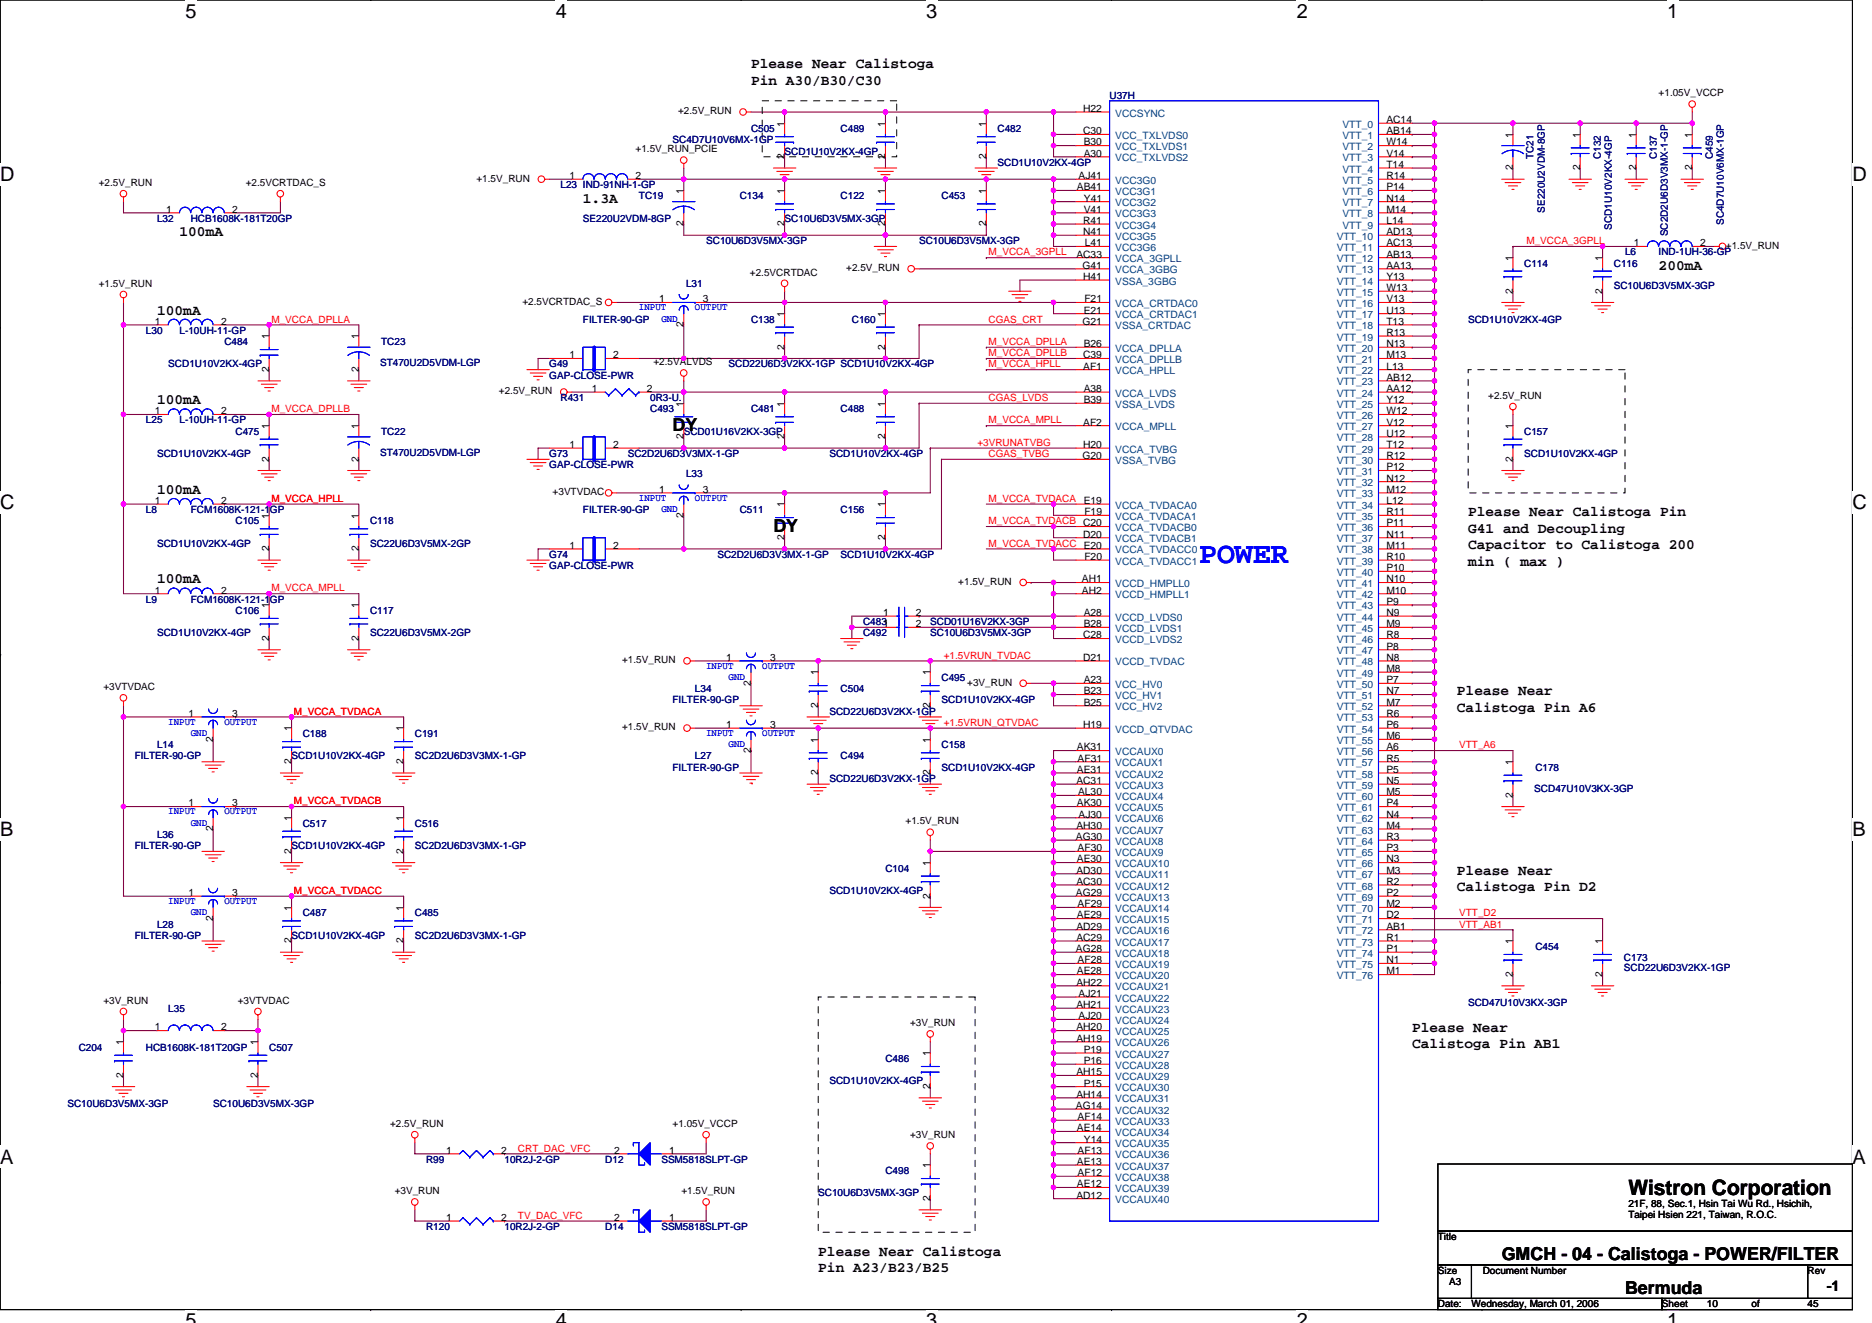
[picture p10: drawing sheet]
<svg xmlns="http://www.w3.org/2000/svg" width="297mm" height="210mm" viewBox="0 0 297 210" stroke-linecap="round" stroke-linejoin="round" font-family="sans-serif">
<defs><g id="words">
<text font-size="4.8" fill="#00f" x="190.3" y="89.3">POWER</text>
<text font-size="3.4" x="258.4" y="189.6">Wistron Corporation</text>
<g font-size="3.2">
<text x="29.4" y="2.8">5</text>
<text x="88.2" y="2.8">4</text>
<text x="147" y="2.8">3</text>
<text x="205.8" y="2.8">2</text>
<text x="264.5" y="2.8">1</text>
<text x="0" y="28.8">D</text>
<text x="293.9" y="28.8">D</text>
<text x="0" y="80.8">C</text>
<text x="293.9" y="80.8">C</text>
<text x="0" y="132.7">B</text>
<text x="293.9" y="132.7">B</text>
<text x="0" y="184.7">A</text>
<text x="293.9" y="184.7">A</text>
<text x="29.4" y="210.7">5</text>
<text x="88.2" y="210.7">4</text>
<text x="147" y="210.7">3</text>
<text x="205.8" y="210.7">2</text>
<text x="264.5" y="210.7">1</text>
</g>
<g font-size="2.8">
<text x="106.7" y="68.4">DY</text>
<text x="122.7" y="84.4">DY</text>
<text x="238.3" y="200">GMCH - 04 - Calistoga - POWER/FILTER</text>
<text x="257.8" y="205.3">Bermuda</text>
</g>
<g font-size="2.3">
<text x="119.2" y="10.8">Please Near Calistoga</text>
<text x="119.2" y="13.4">Pin A30/B30/C30</text>
<text x="92.5" y="32.2">1.3A</text>
<text x="28.5" y="37.5">100mA</text>
<text x="263.2" y="42.8">200mA</text>
<text x="24.9" y="49.9">100mA</text>
<text x="24.9" y="64.2">100mA</text>
<text x="24.9" y="78.4">100mA</text>
<text x="233" y="81.9">Please Near Calistoga Pin</text>
<text x="233" y="84.6">G41 and Decoupling</text>
<text x="233" y="87.2">Capacitor to Calistoga 200</text>
<text x="233" y="89.8">min ( max )</text>
<text x="24.9" y="92.6">100mA</text>
<text x="231.2" y="110.4">Please Near</text>
<text x="231.2" y="113">Calistoga Pin A6</text>
<text x="231.2" y="138.8">Please Near</text>
<text x="231.2" y="141.5">Calistoga Pin D2</text>
<text x="224.1" y="163.7">Please Near</text>
<text x="224.1" y="166.3">Calistoga Pin AB1</text>
<text x="129.8" y="199.3">Please Near Calistoga</text>
<text x="129.8" y="201.9">Pin A23/B23/B25</text>
<text x="289.9" y="204.8">-1</text>
</g>
<g font-size="1.6">
<text x="171.9" y="17.8">H22</text>
<text x="263.2" y="15.3">+1.05V_VCCP</text>
<text x="107.6" y="18.1">+2.5V_RUN</text>
<text x="124.5" y="20.1" transform="rotate(-90 124.5 20.1)">1</text>
<text x="140.5" y="20.1" transform="rotate(-90 140.5 20.1)">1</text>
<text x="156.5" y="20.1" transform="rotate(-90 156.5 20.1)">1</text>
<text x="171.9" y="21.3">C30</text>
<text x="172" y="23.1">B30</text>
<text x="220" y="19.5">AC14</text>
<text x="220" y="21.3">AB14</text>
<text x="220" y="23.1">W14</text>
<text x="240" y="21.9" transform="rotate(-90 240 21.9)">1</text>
<text x="250.7" y="21.9" transform="rotate(-90 250.7 21.9)">1</text>
<text x="259.6" y="21.9" transform="rotate(-90 259.6 21.9)">1</text>
<text x="268.5" y="21.9" transform="rotate(-90 268.5 21.9)">1</text>
<text x="15.7" y="29.5">+2.5V_RUN</text>
<text x="39" y="29.5">+2.5VCRTDAC_S</text>
<text x="75.6" y="28.8">+1.5V_RUN</text>
<text x="90.4" y="28.4">1</text>
<text x="100.9" y="24.2">+1.5V_RUN_PCIE</text>
<text x="100.9" y="28.4">2</text>
<text x="124.5" y="25.3" transform="rotate(-90 124.5 25.3)">2</text>
<text x="140.5" y="25.3" transform="rotate(-90 140.5 25.3)">2</text>
<text x="156.5" y="25.3" transform="rotate(-90 156.5 25.3)">2</text>
<text x="171.2" y="28.4">AJ41</text>
<text x="172" y="24.9">A30</text>
<text x="220" y="26.6">T14</text>
<text x="220" y="28.4">R14</text>
<text x="220" y="24.9">V14</text>
<text x="240" y="27.1" transform="rotate(-90 240 27.1)">2</text>
<text x="250.7" y="27.1" transform="rotate(-90 250.7 27.1)">2</text>
<text x="259.6" y="27.1" transform="rotate(-90 259.6 27.1)">2</text>
<text x="268.5" y="27.1" transform="rotate(-90 268.5 27.1)">2</text>
<text x="26.3" y="33.8">1</text>
<text x="36.8" y="33.8">2</text>
<text x="108.5" y="35.9" transform="rotate(-90 108.5 35.9)">2</text>
<text x="108.5" y="30.8" transform="rotate(-90 108.5 30.8)">1</text>
<text x="124.5" y="35.9" transform="rotate(-90 124.5 35.9)">2</text>
<text x="124.5" y="30.8" transform="rotate(-90 124.5 30.8)">1</text>
<text x="140.5" y="35.9" transform="rotate(-90 140.5 35.9)">2</text>
<text x="140.5" y="30.8" transform="rotate(-90 140.5 30.8)">1</text>
<text x="156.5" y="35.9" transform="rotate(-90 156.5 35.9)">2</text>
<text x="156.5" y="30.8" transform="rotate(-90 156.5 30.8)">1</text>
<text x="170.9" y="30.2">AB41</text>
<text x="171.9" y="35.5">R41</text>
<text x="172" y="33.8">V41</text>
<text x="172" y="32">Y41</text>
<text x="220" y="30.2">P14</text>
<text x="220" y="32">N14</text>
<text x="220" y="33.8">M14</text>
<text x="220" y="35.5">L14</text>
<text x="170.8" y="40.9">AC33</text>
<text x="171.9" y="37.3">N41</text>
<text x="172.1" y="39.1">L41</text>
<text x="220" y="40.9">AB13</text>
<text x="220" y="37.3">AD13</text>
<text x="220" y="39.1">AC13</text>
<text x="240" y="41.4" transform="rotate(-90 240 41.4)">1</text>
<text x="254.3" y="41.4" transform="rotate(-90 254.3 41.4)">1</text>
<text x="259.3" y="39.1">1</text>
<text x="269.8" y="39.1">2</text>
<text x="273.9" y="39.5">+1.5V_RUN</text>
<text x="15.7" y="45.5">+1.5V_RUN</text>
<text x="104.6" y="48">1</text>
<text x="111.5" y="48">3</text>
<text x="119" y="43.7">+2.5VCRTDAC</text>
<text x="134.3" y="43">+2.5V_RUN</text>
<text x="171.8" y="42.7">G41</text>
<text x="171.9" y="44.4">H41</text>
<text x="172.1" y="48">F21</text>
<text x="220" y="46.2">W13</text>
<text x="220" y="48">V13</text>
<text x="220" y="42.7">AA13</text>
<text x="220" y="44.4">Y13</text>
<text x="240" y="46.6" transform="rotate(-90 240 46.6)">2</text>
<text x="254.3" y="46.6" transform="rotate(-90 254.3 46.6)">2</text>
<text x="24.6" y="51.5">1</text>
<text x="35.1" y="51.5">2</text>
<text x="42.7" y="53.9" transform="rotate(-90 42.7 53.9)">1</text>
<text x="56.9" y="53.9" transform="rotate(-90 56.9 53.9)">1</text>
<text x="82.9" y="48.4">+2.5VCRTDAC_S</text>
<text x="108.5" y="51.9" transform="rotate(-90 108.5 51.9)">2</text>
<text x="124.5" y="50.3" transform="rotate(-90 124.5 50.3)">1</text>
<text x="140.5" y="50.3" transform="rotate(-90 140.5 50.3)">1</text>
<text x="171.8" y="51.5">G21</text>
<text x="172" y="49.8">E21</text>
<text x="220" y="53.3">R13</text>
<text x="220" y="49.8">U13</text>
<text x="220" y="51.5">T13</text>
<text x="42.7" y="59.1" transform="rotate(-90 42.7 59.1)">2</text>
<text x="56.9" y="59.1" transform="rotate(-90 56.9 59.1)">2</text>
<text x="90.4" y="56.9">1</text>
<text x="97.3" y="56.9">2</text>
<text x="103.7" y="58">+2.5VALVDS</text>
<text x="124.5" y="55.5" transform="rotate(-90 124.5 55.5)">2</text>
<text x="140.5" y="55.5" transform="rotate(-90 140.5 55.5)">2</text>
<text x="171.9" y="56.9">C39</text>
<text x="171.9" y="58.7">AF1</text>
<text x="172" y="55.1">B26</text>
<text x="220" y="55.1">N13</text>
<text x="220" y="56.9">M13</text>
<text x="220" y="58.7">L13</text>
<text x="24.6" y="65.8">1</text>
<text x="35.1" y="65.8">2</text>
<text x="79.2" y="62.6">+2.5V_RUN</text>
<text x="93.9" y="62.2">1</text>
<text x="102.6" y="62.2">2</text>
<text x="108.5" y="64.5" transform="rotate(-90 108.5 64.5)">1</text>
<text x="124.5" y="64.5" transform="rotate(-90 124.5 64.5)">1</text>
<text x="140.5" y="64.5" transform="rotate(-90 140.5 64.5)">1</text>
<text x="172" y="62.2">A38</text>
<text x="172" y="64">B39</text>
<text x="220" y="60.4">AB12</text>
<text x="220" y="62.2">AA12</text>
<text x="220" y="64">Y12</text>
<text x="220" y="65.8">W12</text>
<text x="236.2" y="63.3">+2.5V_RUN</text>
<text x="42.7" y="68.1" transform="rotate(-90 42.7 68.1)">1</text>
<text x="56.9" y="68.1" transform="rotate(-90 56.9 68.1)">1</text>
<text x="90.4" y="71.1">1</text>
<text x="97.3" y="71.1">2</text>
<text x="108.5" y="69.7" transform="rotate(-90 108.5 69.7)">2</text>
<text x="124.5" y="69.7" transform="rotate(-90 124.5 69.7)">2</text>
<text x="140.5" y="69.7" transform="rotate(-90 140.5 69.7)">2</text>
<text x="171.9" y="67.5">AF2</text>
<text x="171.9" y="71.1">H20</text>
<text x="220" y="67.5">V12</text>
<text x="220" y="69.3">U12</text>
<text x="220" y="71.1">T12</text>
<text x="240" y="68.1" transform="rotate(-90 240 68.1)">1</text>
<text x="42.7" y="73.3" transform="rotate(-90 42.7 73.3)">2</text>
<text x="56.9" y="73.3" transform="rotate(-90 56.9 73.3)">2</text>
<text x="171.8" y="72.9">G20</text>
<text x="220" y="72.9">R12</text>
<text x="220" y="74.7">P12</text>
<text x="220" y="76.4">N12</text>
<text x="240" y="73.3" transform="rotate(-90 240 73.3)">2</text>
<text x="24.6" y="80">1</text>
<text x="35.1" y="80">2</text>
<text x="42.7" y="82.3" transform="rotate(-90 42.7 82.3)">1</text>
<text x="56.9" y="82.3" transform="rotate(-90 56.9 82.3)">1</text>
<text x="87.7" y="78.6">+3VTVDAC</text>
<text x="104.6" y="78.2">1</text>
<text x="108.5" y="82.2" transform="rotate(-90 108.5 82.2)">2</text>
<text x="111.5" y="78.2">3</text>
<text x="124.5" y="80.5" transform="rotate(-90 124.5 80.5)">1</text>
<text x="140.5" y="80.5" transform="rotate(-90 140.5 80.5)">1</text>
<text x="172" y="80">E19</text>
<text x="172.1" y="81.8">F19</text>
<text x="220" y="78.2">M12</text>
<text x="220" y="80">L12</text>
<text x="220" y="81.8">R11</text>
<text x="220" y="83.5">P11</text>
<text x="42.7" y="87.5" transform="rotate(-90 42.7 87.5)">2</text>
<text x="56.9" y="87.5" transform="rotate(-90 56.9 87.5)">2</text>
<text x="90.4" y="87.1">1</text>
<text x="97.3" y="87.1">2</text>
<text x="124.5" y="85.7" transform="rotate(-90 124.5 85.7)">2</text>
<text x="140.5" y="85.7" transform="rotate(-90 140.5 85.7)">2</text>
<text x="171.9" y="85.3">D20</text>
<text x="172.1" y="88.9">F20</text>
<text x="220" y="85.3">N11</text>
<text x="220" y="87.1">M11</text>
<text x="220" y="88.9">R10</text>
<text x="24.6" y="94.2">1</text>
<text x="35.1" y="94.2">2</text>
<text x="152.1" y="92.8">+1.5V_RUN</text>
<text x="171.7" y="92.4">AH1</text>
<text x="171.7" y="94.2">AH2</text>
<text x="220" y="90.7">P10</text>
<text x="220" y="92.4">N10</text>
<text x="220" y="94.2">M10</text>
<text x="220" y="96">P9</text>
<text x="42.7" y="101.7" transform="rotate(-90 42.7 101.7)">2</text>
<text x="42.7" y="96.5" transform="rotate(-90 42.7 96.5)">1</text>
<text x="56.9" y="101.7" transform="rotate(-90 56.9 101.7)">2</text>
<text x="56.9" y="96.5" transform="rotate(-90 56.9 96.5)">1</text>
<text x="140.1" y="97.8">1</text>
<text x="145.3" y="97.8">2</text>
<text x="145.3" y="99.5">2</text>
<text x="171.9" y="101.3">C28</text>
<text x="172" y="97.8">A28</text>
<text x="172" y="99.5">B28</text>
<text x="220" y="97.8">N9</text>
<text x="220" y="99.5">M9</text>
<text x="220" y="101.3">R8</text>
<text x="98.7" y="105.3">+1.5V_RUN</text>
<text x="115.2" y="104.9">1</text>
<text x="122.2" y="104.9">3</text>
<text x="129.8" y="107.2" transform="rotate(-90 129.8 107.2)">1</text>
<text x="147.6" y="107.2" transform="rotate(-90 147.6 107.2)">1</text>
<text x="171.9" y="104.9">D21</text>
<text x="220" y="103.1">P8</text>
<text x="220" y="104.9">N8</text>
<text x="220" y="106.7">M8</text>
<text x="16.4" y="109.5">+3VTVDAC</text>
<text x="29.9" y="113.8">1</text>
<text x="36.8" y="113.8">3</text>
<text x="119.1" y="108.8" transform="rotate(-90 119.1 108.8)">2</text>
<text x="129.8" y="112.4" transform="rotate(-90 129.8 112.4)">2</text>
<text x="147.6" y="112.4" transform="rotate(-90 147.6 112.4)">2</text>
<text x="153.5" y="108.8">+3V_RUN</text>
<text x="172" y="108.4">A23</text>
<text x="172" y="110.2">B23</text>
<text x="172" y="112">B25</text>
<text x="220" y="108.4">P7</text>
<text x="220" y="110.2">N7</text>
<text x="220" y="112">M7</text>
<text x="220" y="113.8">R6</text>
<text x="33.8" y="117.7" transform="rotate(-90 33.8 117.7)">2</text>
<text x="46.2" y="116.1" transform="rotate(-90 46.2 116.1)">1</text>
<text x="64" y="116.1" transform="rotate(-90 64 116.1)">1</text>
<text x="98.7" y="115.9">+1.5V_RUN</text>
<text x="115.2" y="115.5">1</text>
<text x="119.1" y="119.5" transform="rotate(-90 119.1 119.5)">2</text>
<text x="122.2" y="115.5">3</text>
<text x="129.8" y="117.9" transform="rotate(-90 129.8 117.9)">1</text>
<text x="147.6" y="117.9" transform="rotate(-90 147.6 117.9)">1</text>
<text x="170.9" y="119.1">AK31</text>
<text x="171.9" y="115.5">H19</text>
<text x="220" y="115.5">P6</text>
<text x="220" y="117.3">M6</text>
<text x="220" y="119.1">A6</text>
<text x="46.2" y="121.3" transform="rotate(-90 46.2 121.3)">2</text>
<text x="64" y="121.3" transform="rotate(-90 64 121.3)">2</text>
<text x="129.8" y="123.1" transform="rotate(-90 129.8 123.1)">2</text>
<text x="147.6" y="123.1" transform="rotate(-90 147.6 123.1)">2</text>
<text x="170.8" y="124.4">AC31</text>
<text x="170.9" y="122.7">AE31</text>
<text x="171" y="120.9">AF31</text>
<text x="220" y="120.9">R5</text>
<text x="220" y="122.7">P5</text>
<text x="220" y="124.4">N5</text>
<text x="240" y="121.4" transform="rotate(-90 240 121.4)">1</text>
<text x="29.9" y="128">1</text>
<text x="33.8" y="132" transform="rotate(-90 33.8 132)">2</text>
<text x="36.8" y="128">3</text>
<text x="46.2" y="130.3" transform="rotate(-90 46.2 130.3)">1</text>
<text x="64" y="130.3" transform="rotate(-90 64 130.3)">1</text>
<text x="143.7" y="130.9">+1.5V_RUN</text>
<text x="170.8" y="131.6">AH30</text>
<text x="170.9" y="128">AK30</text>
<text x="171.1" y="126.2">AL30</text>
<text x="171.2" y="129.8">AJ30</text>
<text x="220" y="126.2">M5</text>
<text x="220" y="128">P4</text>
<text x="220" y="129.8">N4</text>
<text x="220" y="131.6">M4</text>
<text x="240" y="126.6" transform="rotate(-90 240 126.6)">2</text>
<text x="46.2" y="135.5" transform="rotate(-90 46.2 135.5)">2</text>
<text x="64" y="135.5" transform="rotate(-90 64 135.5)">2</text>
<text x="147.6" y="137.4" transform="rotate(-90 147.6 137.4)">1</text>
<text x="170.7" y="133.3">AG30</text>
<text x="170.9" y="136.9">AE30</text>
<text x="171" y="135.1">AF30</text>
<text x="220" y="133.3">R3</text>
<text x="220" y="135.1">P3</text>
<text x="220" y="136.9">N3</text>
<text x="29.9" y="142.2">1</text>
<text x="36.8" y="142.2">3</text>
<text x="147.6" y="142.6" transform="rotate(-90 147.6 142.6)">2</text>
<text x="170.7" y="142.2">AG29</text>
<text x="170.8" y="138.7">AD30</text>
<text x="170.8" y="140.4">AC30</text>
<text x="171" y="144">AF29</text>
<text x="220" y="138.7">M3</text>
<text x="220" y="140.4">R2</text>
<text x="220" y="142.2">P2</text>
<text x="220" y="144">M2</text>
<text x="33.8" y="146.2" transform="rotate(-90 33.8 146.2)">2</text>
<text x="46.2" y="149.7" transform="rotate(-90 46.2 149.7)">2</text>
<text x="46.2" y="144.5" transform="rotate(-90 46.2 144.5)">1</text>
<text x="64" y="149.7" transform="rotate(-90 64 149.7)">2</text>
<text x="64" y="144.5" transform="rotate(-90 64 144.5)">1</text>
<text x="170.8" y="147.6">AD29</text>
<text x="170.8" y="149.3">AC29</text>
<text x="170.9" y="145.8">AE29</text>
<text x="220" y="145.8">D2</text>
<text x="220" y="147.6">AB1</text>
<text x="220" y="149.3">R1</text>
<text x="240" y="149.9" transform="rotate(-90 240 149.9)">1</text>
<text x="254.3" y="149.9" transform="rotate(-90 254.3 149.9)">1</text>
<text x="170.7" y="151.1">AG28</text>
<text x="170.9" y="154.7">AE28</text>
<text x="171" y="152.9">AF28</text>
<text x="220" y="151.1">P1</text>
<text x="220" y="152.9">N1</text>
<text x="220" y="154.7">M1</text>
<text x="240" y="155.1" transform="rotate(-90 240 155.1)">2</text>
<text x="254.3" y="155.1" transform="rotate(-90 254.3 155.1)">2</text>
<text x="16.4" y="159.3">+3V_RUN</text>
<text x="37.7" y="159.3">+3VTVDAC</text>
<text x="170.8" y="156.4">AH22</text>
<text x="170.8" y="160">AH21</text>
<text x="171.2" y="158.2">AJ21</text>
<text x="171.2" y="161.8">AJ20</text>
<text x="19.6" y="165.9" transform="rotate(-90 19.6 165.9)">1</text>
<text x="24.6" y="163.6">1</text>
<text x="35.1" y="163.6">2</text>
<text x="40.9" y="165.9" transform="rotate(-90 40.9 165.9)">1</text>
<text x="144.4" y="162.9">+3V_RUN</text>
<text x="147.6" y="167.7" transform="rotate(-90 147.6 167.7)">1</text>
<text x="170.8" y="163.6">AH20</text>
<text x="170.8" y="165.3">AH19</text>
<text x="172" y="167.1">P19</text>
<text x="19.6" y="171.1" transform="rotate(-90 19.6 171.1)">2</text>
<text x="40.9" y="171.1" transform="rotate(-90 40.9 171.1)">2</text>
<text x="147.6" y="172.8" transform="rotate(-90 147.6 172.8)">2</text>
<text x="170.8" y="170.7">AH15</text>
<text x="172" y="168.9">P16</text>
<text x="172" y="172.4">P15</text>
<text x="61.9" y="178.9">+2.5V_RUN</text>
<text x="106.7" y="178.9">+1.05V_VCCP</text>
<text x="170.7" y="176">AG14</text>
<text x="170.8" y="174.2">AH14</text>
<text x="170.9" y="179.6">AE14</text>
<text x="171" y="177.8">AF14</text>
<text x="70.8" y="183.1">1</text>
<text x="79.5" y="183.1">2</text>
<text x="97.5" y="183.1">2</text>
<text x="106.2" y="183.1">1</text>
<text x="144.4" y="180.6">+3V_RUN</text>
<text x="147.6" y="185.4" transform="rotate(-90 147.6 185.4)">1</text>
<text x="170.9" y="184.9">AE13</text>
<text x="171" y="183.1">AF13</text>
<text x="172" y="181.3">Y14</text>
<text x="62.6" y="189.5">+3V_RUN</text>
<text x="108.1" y="189.5">+1.5V_RUN</text>
<text x="147.6" y="190.6" transform="rotate(-90 147.6 190.6)">2</text>
<text x="170.8" y="190.2">AD12</text>
<text x="170.9" y="188.4">AE12</text>
<text x="171" y="186.7">AF12</text>
<text x="258.4" y="191.5">21F, 88, Sec.1, Hsin Tai Wu Rd., Hsichih,</text>
<text x="70.8" y="193.8">1</text>
<text x="79.5" y="193.8">2</text>
<text x="97.5" y="193.8">2</text>
<text x="106.2" y="193.8">1</text>
<text x="228.2" y="196.8">Title</text>
<text x="258.4" y="193.3">Taipei Hsien 221, Taiwan, R.O.C.</text>
<text x="228.2" y="202.2">Size</text>
<text x="229.9" y="203.9">A3</text>
<text x="235.3" y="202.2">Document Number</text>
<text x="286.8" y="202.2">Rev</text>
<text x="228.2" y="207.5">Date:</text>
<text x="233.5" y="207.5">Wednesday, March 01, 2006</text>
<text x="263.7" y="207.5">Sheet</text>
<text x="270.8" y="207.5">10</text>
<text x="277.9" y="207.5">of</text>
<text x="286.8" y="207.5">45</text>
</g>
<g font-size="1.6" fill="#000080">
<text x="176.1" y="15.6">U37H</text>
<text x="106.7" y="22.8">SC4D7U10V6MX-1GP</text>
<text x="119.2" y="21">C505</text>
<text x="133.4" y="21">C489</text>
<text x="158.3" y="21">C482</text>
<text x="88.9" y="29.9">L23 IND-91NH-1-GP</text>
<text x="124.5" y="24.5">SCD1U10V2KX-4GP</text>
<text x="158.3" y="26.3">SCD1U10V2KX-4GP</text>
<text x="243.3" y="25.3" transform="rotate(-90 243.3 25.3)">TC21</text>
<text x="254" y="25.3" transform="rotate(-90 254 25.3)">C132</text>
<text x="262.9" y="25.3" transform="rotate(-90 262.9 25.3)">C137</text>
<text x="271.8" y="25.3" transform="rotate(-90 271.8 25.3)">C459</text>
<text x="24.9" y="35.2">L32</text>
<text x="30.3" y="35.2">HCB1608K-181T20GP</text>
<text x="92.5" y="35.2">SE220U2VDM-8GP</text>
<text x="101.4" y="31.6">TC19</text>
<text x="117.4" y="31.6">C134</text>
<text x="124.5" y="35.2">SC10U6D3V5MX-3GP</text>
<text x="133.4" y="31.6">C122</text>
<text x="149.4" y="31.6">C453</text>
<text x="245.1" y="33.8" transform="rotate(-90 245.1 33.8)">SE220U2VDM-8GP</text>
<text x="273.6" y="35.7" transform="rotate(-90 273.6 35.7)">SC4D7U10V6MX-1GP</text>
<text x="112.1" y="38.8">SC10U6D3V5MX-3GP</text>
<text x="145.8" y="38.8">SC10U6D3V5MX-3GP</text>
<text x="255.8" y="36.4" transform="rotate(-90 255.8 36.4)">SCD1U10V2KX-4GP</text>
<text x="257.8" y="40.5">L6</text>
<text x="263.2" y="40.5">IND-1UH-36-GP</text>
<text x="264.7" y="37.5" transform="rotate(-90 264.7 37.5)">SC2D2U6D3V3MX-1-GP</text>
<text x="108.9" y="45.5">L31</text>
<text x="241.8" y="42.3">C114</text>
<text x="256.1" y="42.3">C116</text>
<text x="256.1" y="45.9">SC10U6D3V5MX-3GP</text>
<text x="23.2" y="53">L30</text>
<text x="28.5" y="53">L-10UH-11-GP</text>
<text x="92.5" y="51.2">FILTER-90-GP</text>
<text x="119.2" y="51.2">C138</text>
<text x="135.2" y="51.2">C160</text>
<text x="233" y="51.2">SCD1U10V2KX-4GP</text>
<text x="26.7" y="58.3">SCD1U10V2KX-4GP</text>
<text x="35.6" y="54.8">C484</text>
<text x="60.3" y="58.1">ST470U2D5VDM-LGP</text>
<text x="60.5" y="54.8">TC23</text>
<text x="87.2" y="58.3">G49</text>
<text x="115.6" y="58.3">SCD22U6D3V2KX-1GP SCD1U10V2KX-4GP</text>
<text x="87.2" y="60.1">GAP-CLOSE-PWR</text>
<text x="88.9" y="63.6">R431</text>
<text x="103.2" y="63.6">0R3-U.</text>
<text x="103.2" y="65.4">C493</text>
<text x="119.2" y="65.4">C481</text>
<text x="133.4" y="65.4">C488</text>
<text x="23.2" y="67.2">L25</text>
<text x="28.5" y="67.2">L-10UH-11-GP</text>
<text x="37.4" y="69">C475</text>
<text x="60.5" y="69">TC22</text>
<text x="108.5" y="69">SCD01U16V2KX-3GP</text>
<text x="241.8" y="69">C157</text>
<text x="24.9" y="72.5">SCD1U10V2KX-4GP</text>
<text x="60.3" y="72.4">ST470U2D5VDM-LGP</text>
<text x="87.2" y="72.5">G73</text>
<text x="87.2" y="74.3">GAP-CLOSE-PWR</text>
<text x="99.6" y="72.5">SC2D2U6D3V3MX-1-GP</text>
<text x="108.9" y="75.7">L33</text>
<text x="131.6" y="72.5">SCD1U10V2KX-4GP</text>
<text x="241.8" y="72.5">SCD1U10V2KX-4GP</text>
<text x="23.2" y="81.4">L8</text>
<text x="30.3" y="81.4">FCM1608K-121-1GP</text>
<text x="37.4" y="83.2">C105</text>
<text x="58.7" y="83.2">C118</text>
<text x="92.5" y="81.4">FILTER-90-GP</text>
<text x="117.4" y="81.4">C511</text>
<text x="133.4" y="81.4">C156</text>
<text x="24.9" y="86.8">SCD1U10V2KX-4GP</text>
<text x="58.7" y="86.8">SC22U6D3V5MX-2GP</text>
<text x="87.2" y="88.5">G74</text>
<text x="113.8" y="88.5">SC2D2U6D3V3MX-1-GP</text>
<text x="133.4" y="88.5">SCD1U10V2KX-4GP</text>
<text x="23.2" y="95.7">L9</text>
<text x="30.3" y="95.7">FCM1608K-121-1GP</text>
<text x="87.2" y="90.3">GAP-CLOSE-PWR</text>
<text x="24.9" y="101">SCD1U10V2KX-4GP</text>
<text x="37.4" y="97.4">C106</text>
<text x="58.7" y="97.4">C117</text>
<text x="58.7" y="101">SC22U6D3V5MX-2GP</text>
<text x="136.9" y="99.2">C4831</text>
<text x="136.9" y="101">C492</text>
<text x="147.6" y="99.2">SCD01U16V2KX-3GP</text>
<text x="147.6" y="101">SC10U6D3V5MX-3GP</text>
<text x="106.7" y="111.7">FILTER-90-GP</text>
<text x="110.3" y="109.9">L34</text>
<text x="131.6" y="113.4">SCD22U6D3V2KX-1GP</text>
<text x="133.4" y="109.9">C504</text>
<text x="149.4" y="108.1">C495</text>
<text x="149.4" y="111.7">SCD1U10V2KX-4GP</text>
<text x="24.9" y="118.8">L14</text>
<text x="48" y="117">C188</text>
<text x="65.8" y="117">C191</text>
<text x="149.4" y="118.8">C158</text>
<text x="21.4" y="120.5">FILTER-90-GP</text>
<text x="46.3" y="120.5">SCD1U10V2KX-4GP</text>
<text x="65.8" y="120.5">SC2D2U6D3V3MX-1-GP</text>
<text x="106.7" y="122.3">FILTER-90-GP</text>
<text x="110.3" y="120.5">L27</text>
<text x="131.6" y="124.1">SCD22U6D3V2KX-1GP</text>
<text x="133.4" y="120.5">C494</text>
<text x="149.4" y="122.3">SCD1U10V2KX-4GP</text>
<text x="243.5" y="125.7">SCD47U10V3KX-3GP</text>
<text x="243.6" y="122.3">C178</text>
<text x="48" y="131.2">C517</text>
<text x="65.8" y="131.2">C516</text>
<text x="21.4" y="134.8">FILTER-90-GP</text>
<text x="24.9" y="133">L36</text>
<text x="46.3" y="134.8">SCD1U10V2KX-4GP</text>
<text x="65.8" y="134.8">SC2D2U6D3V3MX-1-GP</text>
<text x="131.6" y="141.9">SCD1U10V2KX-4GP</text>
<text x="140.5" y="138.3">C104</text>
<text x="21.4" y="149">FILTER-90-GP</text>
<text x="24.9" y="147.2">L28</text>
<text x="46.3" y="149">SCD1U10V2KX-4GP</text>
<text x="48" y="145.4">C487</text>
<text x="65.8" y="145.4">C485</text>
<text x="65.8" y="149">SC2D2U6D3V3MX-1-GP</text>
<text x="243.6" y="150.8">C454</text>
<text x="257.7" y="152.5">C173</text>
<text x="257.7" y="154.2">SCD22U6D3V2KX-1GP</text>
<text x="26.7" y="160.5">L35</text>
<text x="233" y="159.7">SCD47U10V3KX-3GP</text>
<text x="12.5" y="166.8">C204</text>
<text x="23.2" y="166.8">HCB1608K-181T20GP</text>
<text x="42.7" y="166.8">C507</text>
<text x="131.6" y="172.1">SCD1U10V2KX-4GP</text>
<text x="140.5" y="168.6">C486</text>
<text x="10.7" y="175.7">SC10U6D3V5MX-3GP</text>
<text x="33.8" y="175.7">SC10U6D3V5MX-3GP</text>
<text x="67.6" y="184.6">R99</text>
<text x="80" y="184.6">10R2J-2-GP</text>
<text x="96.1" y="184.6">D12</text>
<text x="104.9" y="184.6">SSM5818SLPT-GP</text>
<text x="129.8" y="189.9">SC10U6D3V5MX-3GP</text>
<text x="140.5" y="186.3">C498</text>
<text x="67.6" y="195.2">R120</text>
<text x="80" y="195.2">10R2J-2-GP</text>
<text x="96.1" y="195.2">D14</text>
<text x="104.9" y="195.2">SSM5818SLPT-GP</text>
</g>
<g font-size="1.6" fill="#004080">
<text x="176.9" y="22.1">VCC_TXLVDS0</text>
<text x="176.9" y="23.8">VCC_TXLVDS1</text>
<text x="176.9" y="18.5">VCCSYNC</text>
<text x="213" y="20.3">VTT_0</text>
<text x="213" y="22.1">VTT_1</text>
<text x="213" y="23.8">VTT_2</text>
<text x="176.9" y="25.6">VCC_TXLVDS2</text>
<text x="176.9" y="29.2">VCC3G0</text>
<text x="213" y="27.4">VTT_4</text>
<text x="213" y="29.2">VTT_5</text>
<text x="213" y="25.6">VTT_3</text>
<text x="176.9" y="30.9">VCC3G1</text>
<text x="176.9" y="32.7">VCC3G2</text>
<text x="176.9" y="34.5">VCC3G3</text>
<text x="213" y="30.9">VTT_6</text>
<text x="213" y="32.7">VTT_7</text>
<text x="213" y="34.5">VTT_8</text>
<text x="176.9" y="36.3">VCC3G4</text>
<text x="176.9" y="38.1">VCC3G5</text>
<text x="176.9" y="41.6">VCCA_3GPLL</text>
<text x="176.9" y="39.8">VCC3G6</text>
<text x="212.1" y="41.6">VTT_12</text>
<text x="212.1" y="38.1">VTT_10</text>
<text x="212.1" y="39.8">VTT_11</text>
<text x="213" y="36.3">VTT_9</text>
<text x="176.9" y="43.4">VCCA_3GBG</text>
<text x="176.9" y="45.2">VSSA_3GBG</text>
<text x="212.1" y="46.9">VTT_15</text>
<text x="212.1" y="43.4">VTT_13</text>
<text x="212.1" y="45.2">VTT_14</text>
<text x="176.9" y="48.7">VCCA_CRTDAC0</text>
<text x="176.9" y="50.5">VCCA_CRTDAC1</text>
<text x="176.9" y="52.3">VSSA_CRTDAC</text>
<text x="212.1" y="48.7">VTT_16</text>
<text x="212.1" y="50.5">VTT_17</text>
<text x="212.1" y="52.3">VTT_18</text>
<text x="176.9" y="55.8">VCCA_DPLLA</text>
<text x="176.9" y="57.6">VCCA_DPLLB</text>
<text x="176.9" y="59.4">VCCA_HPLL</text>
<text x="212.1" y="54.1">VTT_19</text>
<text x="212.1" y="55.8">VTT_20</text>
<text x="212.1" y="57.6">VTT_21</text>
<text x="212.1" y="59.4">VTT_22</text>
<text x="176.9" y="62.9">VCCA_LVDS</text>
<text x="176.9" y="64.7">VSSA_LVDS</text>
<text x="212.1" y="61.2">VTT_23</text>
<text x="212.1" y="62.9">VTT_24</text>
<text x="212.1" y="64.7">VTT_25</text>
<text x="176.9" y="68.3">VCCA_MPLL</text>
<text x="176.9" y="71.8">VCCA_TVBG</text>
<text x="212.1" y="66.5">VTT_26</text>
<text x="212.1" y="68.3">VTT_27</text>
<text x="212.1" y="70.1">VTT_28</text>
<text x="212.1" y="71.8">VTT_29</text>
<text x="176.9" y="73.6">VSSA_TVBG</text>
<text x="212.1" y="73.6">VTT_30</text>
<text x="212.1" y="75.4">VTT_31</text>
<text x="212.1" y="77.2">VTT_32</text>
<text x="176.9" y="80.7">VCCA_TVDACA0</text>
<text x="176.9" y="82.5">VCCA_TVDACA1</text>
<text x="212.1" y="79">VTT_33</text>
<text x="212.1" y="80.7">VTT_34</text>
<text x="212.1" y="82.5">VTT_35</text>
<text x="176.9" y="84.3">VCCA_TVDACB0</text>
<text x="176.9" y="86.1">VCCA_TVDACB1</text>
<text x="176.9" y="87.8">VCCA_TVDACC0</text>
<text x="176.9" y="89.6">VCCA_TVDACC1</text>
<text x="212.1" y="84.3">VTT_36</text>
<text x="212.1" y="86.1">VTT_37</text>
<text x="212.1" y="87.8">VTT_38</text>
<text x="212.1" y="89.6">VTT_39</text>
<text x="176.9" y="93.2">VCCD_HMPLL0</text>
<text x="176.9" y="95">VCCD_HMPLL1</text>
<text x="212.1" y="91.4">VTT_40</text>
<text x="212.1" y="93.2">VTT_41</text>
<text x="212.1" y="95">VTT_42</text>
<text x="176.9" y="98.5">VCCD_LVDS0</text>
<text x="176.9" y="100.3">VCCD_LVDS1</text>
<text x="212.1" y="96.7">VTT_43</text>
<text x="212.1" y="98.5">VTT_44</text>
<text x="212.1" y="100.3">VTT_45</text>
<text x="176.9" y="102.1">VCCD_LVDS2</text>
<text x="176.9" y="105.6">VCCD_TVDAC</text>
<text x="212.1" y="102.1">VTT_46</text>
<text x="212.1" y="103.8">VTT_47</text>
<text x="212.1" y="105.6">VTT_48</text>
<text x="212.1" y="107.4">VTT_49</text>
<text x="176.9" y="109.2">VCC_HV0</text>
<text x="176.9" y="111">VCC_HV1</text>
<text x="176.9" y="112.7">VCC_HV2</text>
<text x="212.1" y="109.2">VTT_50</text>
<text x="212.1" y="111">VTT_51</text>
<text x="212.1" y="112.7">VTT_52</text>
<text x="176.9" y="116.3">VCCD_QTVDAC</text>
<text x="176.9" y="119.8">VCCAUX0</text>
<text x="212.1" y="114.5">VTT_53</text>
<text x="212.1" y="116.3">VTT_54</text>
<text x="212.1" y="118.1">VTT_55</text>
<text x="212.1" y="119.8">VTT_56</text>
<text x="176.9" y="121.6">VCCAUX1</text>
<text x="176.9" y="123.4">VCCAUX2</text>
<text x="176.9" y="125.2">VCCAUX3</text>
<text x="212.1" y="121.6">VTT_57</text>
<text x="212.1" y="123.4">VTT_58</text>
<text x="212.1" y="125.2">VTT_59</text>
<text x="176.9" y="127">VCCAUX4</text>
<text x="176.9" y="128.7">VCCAUX5</text>
<text x="176.9" y="130.5">VCCAUX6</text>
<text x="212.1" y="127">VTT_60</text>
<text x="212.1" y="128.7">VTT_61</text>
<text x="212.1" y="130.5">VTT_62</text>
<text x="176.9" y="132.3">VCCAUX7</text>
<text x="176.9" y="134.1">VCCAUX8</text>
<text x="176.9" y="135.8">VCCAUX9</text>
<text x="176.9" y="137.6">VCCAUX10</text>
<text x="212.1" y="132.3">VTT_63</text>
<text x="212.1" y="134.1">VTT_64</text>
<text x="212.1" y="135.8">VTT_65</text>
<text x="212.1" y="137.6">VTT_66</text>
<text x="176.9" y="139.4">VCCAUX11</text>
<text x="176.9" y="141.2">VCCAUX12</text>
<text x="176.9" y="143">VCCAUX13</text>
<text x="212.1" y="139.4">VTT_67</text>
<text x="212.1" y="141.2">VTT_68</text>
<text x="212.1" y="143">VTT_69</text>
<text x="176.9" y="144.7">VCCAUX14</text>
<text x="176.9" y="146.5">VCCAUX15</text>
<text x="176.9" y="148.3">VCCAUX16</text>
<text x="212.1" y="144.7">VTT_70</text>
<text x="212.1" y="146.5">VTT_71</text>
<text x="212.1" y="148.3">VTT_72</text>
<text x="176.9" y="150.1">VCCAUX17</text>
<text x="176.9" y="151.8">VCCAUX18</text>
<text x="176.9" y="153.6">VCCAUX19</text>
<text x="176.9" y="155.4">VCCAUX20</text>
<text x="212.1" y="150.1">VTT_73</text>
<text x="212.1" y="151.8">VTT_74</text>
<text x="212.1" y="153.6">VTT_75</text>
<text x="212.1" y="155.4">VTT_76</text>
<text x="176.9" y="157.2">VCCAUX21</text>
<text x="176.9" y="159">VCCAUX22</text>
<text x="176.9" y="160.7">VCCAUX23</text>
<text x="176.9" y="162.5">VCCAUX24</text>
<text x="176.9" y="164.3">VCCAUX25</text>
<text x="176.9" y="166.1">VCCAUX26</text>
<text x="176.9" y="167.9">VCCAUX27</text>
<text x="176.9" y="169.6">VCCAUX28</text>
<text x="176.9" y="171.4">VCCAUX29</text>
<text x="176.9" y="173.2">VCCAUX30</text>
<text x="176.9" y="175">VCCAUX31</text>
<text x="176.9" y="176.7">VCCAUX32</text>
<text x="176.9" y="178.5">VCCAUX33</text>
<text x="176.9" y="180.3">VCCAUX34</text>
<text x="176.9" y="182.1">VCCAUX35</text>
<text x="176.9" y="183.9">VCCAUX36</text>
<text x="176.9" y="185.6">VCCAUX37</text>
<text x="176.9" y="187.4">VCCAUX38</text>
<text x="176.9" y="189.2">VCCAUX39</text>
<text x="176.9" y="191">VCCAUX40</text>
</g>
<g font-size="1.6" fill="#f00">
<text x="156.9" y="40.5">M_VCCA_3GPLL</text>
<text x="242.2" y="38.8">M_VCCA_3GPLL</text>
<text x="43.1" y="51.2">M_VCCA_DPLLA</text>
<text x="156.9" y="51.2">CGAS_CRT</text>
<text x="156.9" y="54.8">M_VCCA_DPLLA</text>
<text x="156.9" y="56.5">M_VCCA_DPLLB</text>
<text x="156.9" y="58.3">M_VCCA_HPLL</text>
<text x="43.1" y="65.4">M_VCCA_DPLLB</text>
<text x="156.9" y="63.6">CGAS_LVDS</text>
<text x="155.1" y="70.8">+3VRUNATVBG</text>
<text x="156.9" y="67.2">M_VCCA_MPLL</text>
<text x="156.9" y="72.5">CGAS_TVBG</text>
<text x="43.1" y="79.7">M_VCCA_HPLL</text>
<text x="156.9" y="83.2">M_VCCA_TVDACB C20</text>
<text x="156.9" y="79.7">M_VCCA_TVDACA</text>
<text x="156.9" y="86.8">M_VCCA_TVDACC E20</text>
<text x="43.1" y="93.9">M_VCCA_MPLL</text>
<text x="149.8" y="104.5">+1.5VRUN_TVDAC</text>
<text x="46.6" y="113.4">M_VCCA_TVDACA</text>
<text x="149.8" y="115.2">+1.5VRUN_QTVDAC</text>
<text x="231.5" y="118.8">VTT_A6</text>
<text x="46.6" y="127.7">M_VCCA_TVDACB</text>
<text x="46.6" y="141.9">M_VCCA_TVDACC</text>
<text x="231.5" y="147.2">VTT_AB1</text>
<text x="231.5" y="145.4">VTT_D2</text>
<text x="82.2" y="182.8">CRT_DAC_VFC</text>
<text x="82.2" y="193.4">TV_DAC_VFC</text>
</g>
<g font-size="1.6" fill="#00f">
<text x="101.4" y="49.3">INPUT</text>
<text x="104.9" y="51">GND</text>
<text x="110.3" y="49.3">OUTPUT</text>
<text x="101.4" y="79.5">INPUT</text>
<text x="104.9" y="81.3">GND</text>
<text x="110.3" y="79.5">OUTPUT</text>
<text x="112.1" y="106.2">INPUT</text>
<text x="115.6" y="107.9">GND</text>
<text x="120.9" y="106.2">OUTPUT</text>
<text x="26.7" y="115">INPUT</text>
<text x="30.3" y="116.8">GND</text>
<text x="35.6" y="115">OUTPUT</text>
<text x="112.1" y="116.8">INPUT</text>
<text x="115.6" y="118.6">GND</text>
<text x="120.9" y="116.8">OUTPUT</text>
<text x="26.7" y="129.3">INPUT</text>
<text x="30.3" y="131">GND</text>
<text x="35.6" y="129.3">OUTPUT</text>
<text x="26.7" y="143.5">INPUT</text>
<text x="35.6" y="143.5">OUTPUT</text>
<text x="30.3" y="145.3">GND</text>
</g>
</g></defs>
<path d="M0 0h293.9v207.9h-293.9z" fill="none" stroke="#000" stroke-width=".17"/>
<g fill="#fff">
<path d="M29.4 0h1.8v3.5h-1.8z"/>
<path d="M29.4 207.9h1.8v2h-1.8z"/>
</g>
<path d="M58.8 0h.1M58.8 207.9h.1" fill="none" stroke="#000" stroke-width=".17"/>
<g fill="#fff">
<path d="M88.2 0h1.8v3.5h-1.8z"/>
<path d="M88.2 207.9h1.8v2h-1.8z"/>
</g>
<path d="M117.6 0h.1M117.6 207.9h.1" fill="none" stroke="#000" stroke-width=".17"/>
<g fill="#fff">
<path d="M147 0h1.7v3.5h-1.7z"/>
<path d="M147 207.9h1.7v2h-1.7z"/>
</g>
<path d="M176.4 0h.1M176.4 207.9h.1" fill="none" stroke="#000" stroke-width=".17"/>
<g fill="#fff">
<path d="M205.8 0h1.7v3.5h-1.7z"/>
<path d="M205.8 207.9h1.7v2h-1.7z"/>
</g>
<path d="M235.2 0h.1M235.2 207.9h.1" fill="none" stroke="#000" stroke-width=".17"/>
<g fill="#fff">
<path d="M264.5 0h1.8v3.5h-1.8z"/>
<path d="M264.5 207.9h1.8v2h-1.8z"/>
<path d="M0 26h2.3v3.5h-2.3z"/>
<path d="M293.9 26h2.3v3.5h-2.3z"/>
<path d="M0 77.9h2.3v3.5h-2.3z"/>
<path d="M293.9 77.9h2.3v3.5h-2.3z"/>
</g>
<path d="M0 52h.1M293.9 52h.1" fill="none" stroke="#000" stroke-width=".17"/>
<g fill="#fff">
<path d="M0 129.9h2.1v3.5h-2.1z"/>
<path d="M293.9 129.9h2.1v3.5h-2.1z"/>
</g>
<path d="M0 103.9h.1M293.9 103.9h.1" fill="none" stroke="#000" stroke-width=".17"/>
<path d="M0 103.9h.1" fill="none" stroke="#000" stroke-width=".16"/>
<g fill="#fff">
<path d="M0 181.9h2.2v3.5h-2.2z"/>
<path d="M293.9 181.9h2.2v3.5h-2.2z"/>
</g>
<path d="M0 155.9h.1M293.9 155.9h.1M228.2 184.7h65.7v10.7h-65.7zM228.2 195.4h65.7v5.3h-65.7zM228.2 200.7h5.3v5.4h-5.3zM228.2 206.1h35.5v1.8h-35.5zM233.5 200.7h53.3v5.4h-53.3zM263.7 206.1h30.2v1.8h-30.2zM286.8 200.7h7.1v5.4h-7.1z" fill="none" stroke="#000" stroke-width=".17"/>
<g fill="none" stroke="#800040" stroke-width=".17">
<path d="M119.2 17.8h5.3M124.5 17.8h16v1.8M124.5 17.8h.1M124.5 17.8v1.8M140.5 17.8h.1M140.5 17.8h16M156.5 17.8v1.8M156.5 17.8h10.7v3.5M156.5 17.8h.1M167.2 17.8h.1M167.2 17.8h3.5M224.1 19.6h3.5"/>
<path d="M227.6 19.6v5.3M227.6 19.6h12.5v1.7M227.6 19.6h.1M240.1 19.6h.1M240.1 19.6h10.6M250.7 19.6h8.9M250.7 19.6v1.7M259.6 19.6h8.9v1.7M259.6 19.6h.1M259.6 19.6v1.7M268.5 17.8v1.8M19.6 32v1.8h7.1"/>
<path d="M44.5 32v1.8h-7.1M87.2 28.4h3.5M101.4 28.4h7.1M108.5 28.4v1.8M108.5 28.4h16v1.8M108.5 28.4h.1M108.5 35.6v1.7h16M108.5 26.7v1.7M124.5 28.4h16v1.8M124.5 28.4h.1M124.5 35.6v1.7M124.5 37.3h.1"/>
<path d="M124.5 24.9v1.8M140.5 28.4h16v1.8M140.5 28.4h.1M140.5 35.6v1.7M140.5 37.3h.1M140.5 24.9v1.8M140.5 37.3v1.8M156.5 35.6v1.7h-32M156.5 24.9v1.8M156.5 28.4h.1M156.5 28.4h14.2M167.2 21.3h3.5"/>
<path d="M167.2 23.1h.1M167.2 28.4h.1M167.2 30.2h3.5M167.2 23.1v1.8h3.5M167.2 33.8h.1M167.2 35.6h3.5M167.2 37.3h3.5M167.2 37.3v1.8h3.5M167.2 32h3.5M167.2 30.2h.1M167.2 32v1.8M167.2 37.3h.1"/>
<path d="M167.2 35.6h.1M167.2 32h.1M167.2 23.1h3.5M167.2 33.8h3.5M167.2 21.3v1.8M167.2 28.4v3.6M167.2 33.8v3.5M224.1 21.3h.1M224.1 23.1h.1M224.1 24.9h.1M224.1 28.4h.1M224.1 30.2h.1"/>
<path d="M224.1 32h.1M224.1 26.7h3.5M224.1 35.6h3.5M224.1 37.3h.1M224.1 39.1h.1M224.1 33.8h.1M224.1 21.3h3.5M224.1 23.1h3.5M224.1 24.9h3.5M224.1 28.4h3.5M224.1 30.2h3.5M224.1 32h3.5"/>
<path d="M224.1 37.3h3.5M224.1 39.1h3.5M224.1 33.8h3.5M227.6 33.8v1.8M227.6 24.9v1.8M227.6 30.2v1.8M227.6 35.6v3.5M227.6 35.6h.1M227.6 26.7v3.5M227.6 26.7h.1M227.6 32v1.8M227.6 39.1v1.8"/>
<path d="M240.1 39.1h.1M240.1 39.1v1.8M240.1 26.7v1.7M240.1 39.1h14.2M250.7 26.7v1.7M254.3 39.1h5.3M254.3 39.1v1.8M259.6 26.7v1.7M268.5 26.7v1.7M270.3 39.1h1.8M19.6 48v3.6M19.6 51.6h5.3"/>
<path d="M19.6 51.6h.1M19.6 51.6v14.2M35.6 51.6h7.1M42.7 58.7v1.8M42.7 51.6h14.2v1.7M42.7 51.6h.1M42.7 51.6v1.7M56.9 58.7v1.8M87.2 56.9h-1.8v1.8M97.8 48h7.1M101.4 56.9h7.1M108.5 56.9h.1"/>
<path d="M108.5 51.6v5.3M112.1 48h12.4M124.5 48h.1M124.5 48v1.8M124.5 55.1v1.8M124.5 56.9h.1M124.5 46.2v1.8M124.5 48h42.7M140.5 55.1v1.8M140.5 56.9h.1M140.5 48v1.8M140.5 48h.1"/>
<path d="M145.8 51.6v5.3h-37.3M145.8 42.7h24.9M145.8 51.6h.1M145.8 51.6h24.9M156.5 55.1h.1M156.5 56.9h.1M156.5 58.7h.1M156.5 40.9h.1M156.5 40.9h14.2M156.5 55.1h14.2M156.5 56.9h14.2M156.5 58.7h14.2"/>
<path d="M167.2 48h3.5M167.2 48v1.8h3.5M170.7 44.4h-8.9v1.8M224.1 42.7h.1M224.1 44.4h.1M224.1 46.2h.1M224.1 40.9h.1M224.1 49.8h.1M224.1 51.6h3.5M224.1 53.3h3.5M224.1 56.9h3.5M224.1 58.7h3.5"/>
<path d="M224.1 55.1h.1M224.1 48h3.5M224.1 42.7h3.5M224.1 44.4h3.5M224.1 46.2h3.5M224.1 40.9h3.5M224.1 49.8h3.5M224.1 55.1h3.5M227.6 56.9h.1M227.6 55.1v1.8M227.6 51.6h.1M227.6 46.2v1.8"/>
<path d="M227.6 53.3h.1M227.6 58.7h.1M227.6 48v3.6M227.6 48h.1M227.6 40.9v5.3M227.6 51.6v3.5M227.6 56.9v3.6M240.1 46.2v1.8M254.3 46.2v1.8M19.6 65.8h5.3M19.6 65.8v14.2h5.3M19.6 65.8h.1"/>
<path d="M35.6 65.8h7.1M42.7 72.9v1.8M42.7 65.8h14.2v1.8M42.7 65.8h.1M42.7 65.8v1.8M56.9 72.9v1.8M87.2 71.1h-1.8v1.8M90.7 62.2h3.6M97.8 78.2h7.1M101.4 71.1h7.1M103.2 62.2h5.3M108.5 62.2v1.8"/>
<path d="M108.5 69.3v1.8M108.5 71.1h.1M108.5 60.5v1.7M108.5 62.2h16v1.8M108.5 62.2h.1M112.1 78.2h12.4M124.5 78.2v1.8M124.5 71.1h.1M124.5 69.3v1.8M124.5 62.2h.1M124.5 78.2h.1M124.5 62.2h46.2"/>
<path d="M140.5 78.2v1.8M140.5 78.2h.1M140.5 62.2v1.8M140.5 62.2h.1M140.5 71.1h.1M140.5 69.3v1.8M145.8 64v7.1h-37.3M145.8 64h.1M145.8 64h24.9M147.6 71.1v7.1h-23.1M147.6 71.1h.1M147.6 71.1h23.1"/>
<path d="M149.4 72.9v14.2h-40.9M149.4 72.9h.1M149.4 72.9h21.3M156.5 67.6h.1M156.5 67.6h14.2M224.1 60.5h.1M224.1 64h.1M224.1 65.8h.1M224.1 67.6h.1M224.1 71.1h.1M224.1 72.9h.1M224.1 74.7h.1"/>
<path d="M224.1 69.3h.1M224.1 62.2h.1M224.1 78.2h3.5M224.1 76.5h3.5M224.1 60.5h3.5M224.1 64h3.5M224.1 65.8h3.5M224.1 67.6h3.5M224.1 71.1h3.5M224.1 72.9h3.5M224.1 74.7h3.5M224.1 69.3h3.5"/>
<path d="M224.1 62.2h3.5M227.6 74.7v1.8M227.6 78.2h.1M227.6 76.5h.1M227.6 69.3v5.4M227.6 62.2v5.4M227.6 60.5v1.7M227.6 67.6v1.7M227.6 76.5v7.1M240.1 72.9v1.8M240.1 65.8v1.8M19.6 80v14.2h5.3"/>
<path d="M19.6 80h.1M35.6 94.2h7.1M35.6 80h7.1v1.8M35.6 80h.1M42.7 94.2h14.2v1.8M42.7 94.2h.1M42.7 87.1v1.8M42.7 80h14.2v1.8M42.7 80h.1M42.7 94.2v1.8M56.9 87.1v1.8M87.2 87.1h-1.8v1.8"/>
<path d="M108.5 87.1h.1M108.5 81.8v5.3h-7.1M124.5 85.3v1.8M124.5 87.1h.1M135.2 99.6v1.7M135.2 99.6h.1M135.2 99.6h5.3M140.5 87.1h.1M140.5 85.3v1.8M140.5 97.8h-5.3v1.8M145.8 97.8h.1M145.8 99.6h21.4"/>
<path d="M145.8 97.8h21.4M156.5 83.6h10.7M156.5 87.1h10.7M156.5 80h10.7M163.6 92.5h.1M163.6 92.5h3.6M167.2 80h3.5M167.2 83.6h3.5M167.2 83.6v1.7h3.5M167.2 87.1h3.5M167.2 80v1.8h3.5M167.2 92.5h3.5"/>
<path d="M167.2 94.2h3.5M167.2 97.8h3.5M167.2 99.6h.1M167.2 99.6v1.7h3.5M167.2 87.1v1.8h3.5M167.2 97.8v1.8M167.2 92.5v1.7M167.2 87.1h.1M167.2 83.6h.1M167.2 80h.1M167.2 97.8h.1M167.2 99.6h3.5"/>
<path d="M167.2 94.2v3.6M224.1 80h3.5M224.1 81.8h3.5M224.1 85.3h.1M224.1 87.1h3.5M224.1 88.9h3.5M224.1 83.6h.1M224.1 92.5h.1M224.1 94.2h3.5M224.1 96h.1M224.1 99.6h.1M224.1 97.8h3.5"/>
<path d="M224.1 90.7h.1M224.1 85.3h3.5M224.1 83.6h3.5M224.1 92.5h3.5M224.1 96h3.5M224.1 99.6h3.5M224.1 90.7h3.5M227.6 87.1h.1M227.6 83.6v3.5M227.6 80h.1M227.6 90.7v3.5M227.6 81.8h.1"/>
<path d="M227.6 88.9h.1M227.6 96v1.8M227.6 97.8v5.3M227.6 97.8h.1M227.6 94.2h.1M227.6 87.1v3.6M227.6 94.2v1.8M19.6 112v1.8M19.6 113.8h10.7M19.6 113.8v14.2h10.7M19.6 113.8h.1M33.8 117.3v3.6"/>
<path d="M37.4 113.8h26.6v1.8M37.4 113.8h.1M42.7 101.3v1.8M46.3 113.8v1.8M46.3 113.8h.1M56.9 101.3v1.8M110.3 115.6h5.3M110.3 104.9h5.3M119.2 108.5v3.5M119.2 119.1h.1M119.2 119.1v3.6M122.7 104.9h7.1v1.8"/>
<path d="M122.7 115.6h7.1v1.7M129.8 104.9h17.8v1.8M129.8 104.9h.1M129.8 115.6h.1M129.8 112v1.8M129.8 115.6h40.9M147.6 115.6v1.7M147.6 115.6h.1M147.6 104.9h.1M147.6 112v1.8M147.6 104.9h23.1M163.6 108.5h3.6"/>
<path d="M167.2 108.5h.1M167.2 110.2v1.8h3.5M167.2 110.2h3.5M167.2 110.2h.1M167.2 108.5h3.5M167.2 108.5v1.7M170.7 119.1h-3.5v1.8M224.1 101.3h.1M224.1 103.1h3.5M224.1 106.7h.1M224.1 108.5h.1M224.1 110.2h.1"/>
<path d="M224.1 113.8h.1M224.1 115.6h.1M224.1 117.3h.1M224.1 112h3.5M224.1 104.9h3.5M224.1 119.1h.1M224.1 119.1h16v1.8M224.1 101.3h3.5M224.1 106.7h3.5M224.1 108.5h3.5M224.1 110.2h3.5M224.1 113.8h3.5"/>
<path d="M224.1 115.6h3.5M224.1 117.3h3.5M227.6 117.3v3.6M227.6 110.2v1.8M227.6 113.8v3.5M227.6 103.1h.1M227.6 104.9h.1M227.6 112h.1M227.6 106.7v3.5M227.6 103.1v3.6M227.6 112v1.8M19.6 128h.1"/>
<path d="M19.6 128v14.2h10.7M33.8 131.6v3.5M37.4 128h26.6v1.8M37.4 128h.1M46.3 128v1.8M46.3 128h.1M46.3 135.1v1.8M46.3 120.9v1.8M64 135.1v1.8M64 120.9v1.8M129.8 122.7v1.8M147.6 122.7v1.8"/>
<path d="M147.6 135.1v1.8M147.6 135.1h.1M147.6 133.3v1.8M147.6 135.1h23.1M167.2 120.9h3.5M167.2 122.7h3.5M167.2 126.2h3.5M167.2 128h3.5M167.2 129.8h3.5M167.2 124.5h3.5M167.2 133.3h3.5M167.2 135.1h.1"/>
<path d="M167.2 136.9h.1M167.2 138.7h3.5M167.2 131.6h3.5M167.2 122.7h.1M167.2 129.8h.1M167.2 136.9v1.8M167.2 131.6h.1M167.2 128h.1M167.2 124.5h.1M167.2 133.3h.1M167.2 120.9h.1M167.2 138.7h.1"/>
<path d="M167.2 126.2h.1M167.2 135.1v1.8M167.2 136.9h3.5M167.2 120.9v14.2M167.2 138.7v21.3M224.1 120.9h3.5M224.1 122.7h3.5M224.1 124.5h3.5M224.1 128h.1M224.1 129.8h.1M224.1 131.6h.1M224.1 126.2h3.5"/>
<path d="M224.1 135.1h3.5M224.1 136.9h3.5M224.1 138.7h3.5M224.1 133.3h.1M224.1 128h3.5M224.1 129.8h3.5M224.1 131.6h3.5M224.1 133.3h3.5M227.6 136.9h.1M227.6 135.1h.1M227.6 133.3v1.8M227.6 124.5h.1"/>
<path d="M227.6 126.2v5.4M227.6 126.2h.1M227.6 122.7h.1M227.6 120.9h.1M227.6 138.7h.1M227.6 131.6v1.7M227.6 120.9v5.3M227.6 135.1v5.4M240.1 126.2v1.8M33.8 145.8v3.6M37.4 142.2h26.6v1.8M37.4 142.2h.1"/>
<path d="M46.3 149.4v1.7M46.3 142.2v1.8M46.3 142.2h.1M64 149.4v1.7M147.6 142.2v1.8M167.2 140.5h3.5M167.2 142.2h3.5M167.2 144h3.5M167.2 147.6h3.5M167.2 149.4h3.5M167.2 151.1h3.5M167.2 152.9h3.5"/>
<path d="M167.2 145.8h3.5M167.2 154.7h3.5M167.2 158.2h3.5M167.2 156.5h3.5M167.2 156.5h.1M167.2 152.9h.1M167.2 158.2h.1M167.2 144h.1M167.2 147.6h.1M167.2 151.1h.1M167.2 140.5h.1M167.2 145.8h.1"/>
<path d="M167.2 149.4h.1M167.2 154.7h.1M167.2 142.2h.1M224.1 142.2h3.5M224.1 144h.1M224.1 140.5h.1M224.1 149.4h.1M224.1 151.1h.1M224.1 152.9h.1M224.1 144h3.5M224.1 140.5h3.5M224.1 149.4h3.5"/>
<path d="M224.1 151.1h3.5M224.1 152.9h3.5M224.1 147.6h16M224.1 145.8h30.2M227.6 152.9v1.8h-3.5M227.6 140.5v1.7M227.6 142.2h.1M227.6 151.1v1.8M227.6 144v7.1M227.6 142.2v1.8M240.1 154.7v1.8M240.1 147.6h.1"/>
<path d="M240.1 147.6v1.8M254.3 154.7v1.8M254.3 145.8v3.6M254.3 145.8h.1M19.6 163.6h5.3M19.6 170.7v1.8M19.6 163.6h.1M19.6 161.8v1.8M19.6 163.6v1.8M35.6 163.6h5.3M40.9 163.6h.1M40.9 161.8v1.8"/>
<path d="M40.9 170.7v1.8M40.9 163.6v1.8M147.6 172.5v1.7M147.6 165.4v1.7M167.2 160h.1M167.2 161.8h.1M167.2 165.4h3.5M167.2 167.1h3.5M167.2 168.9h3.5M167.2 172.5h3.5M167.2 174.2h.1M167.2 176h.1"/>
<path d="M167.2 170.7h.1M167.2 179.6h3.5M167.2 177.8h.1M167.2 163.6h3.5M167.2 161.8v1.8M167.2 160v1.8M167.2 167.1h.1M167.2 177.8v1.8M167.2 170.7v1.8M167.2 163.6h.1M167.2 168.9h.1M167.2 172.5h.1"/>
<path d="M167.2 165.4h.1M167.2 176v1.8M167.2 179.6h.1M167.2 174.2v1.8M167.2 160h3.5M167.2 161.8h3.5M167.2 174.2h3.5M167.2 176h3.5M167.2 170.7h3.5M167.2 177.8h3.5M167.2 163.6v7.1M167.2 172.5v1.7"/>
<path d="M167.2 179.6v8.9M65.8 181.4v1.7h5.4M65.8 192v1.8h5.4M80 183.1h.1M80 193.8h.1M80 183.1h17.8M80 193.8h17.8M112.1 181.4v1.7h-5.4M112.1 192v1.8h-5.4M147.6 190.2v1.8M147.6 183.1v1.8M167.2 181.4h3.5"/>
<path d="M167.2 183.1h3.5M167.2 184.9h3.5M167.2 186.7h3.5M167.2 188.5h.1M167.2 188.5v1.7h3.5M167.2 184.9h.1M167.2 183.1h.1M167.2 181.4h.1M167.2 186.7h.1M167.2 188.5h3.5"/>
</g>
<g fill="#f0f" stroke="#f0f" stroke-width=".17">
<circle cx="227.6" cy="21.3" r=".35"/>
<circle cx="227.6" cy="23.1" r=".35"/>
<circle cx="227.6" cy="24.9" r=".35"/>
<circle cx="227.6" cy="28.4" r=".35"/>
<circle cx="227.6" cy="30.2" r=".35"/>
<circle cx="227.6" cy="32" r=".35"/>
<circle cx="227.6" cy="37.3" r=".35"/>
<circle cx="227.6" cy="39.1" r=".35"/>
<circle cx="227.6" cy="42.7" r=".35"/>
<circle cx="227.6" cy="44.4" r=".35"/>
<circle cx="227.6" cy="46.2" r=".35"/>
<circle cx="227.6" cy="40.9" r=".35"/>
<circle cx="227.6" cy="33.8" r=".35"/>
<circle cx="227.6" cy="49.8" r=".35"/>
<circle cx="227.6" cy="60.4" r=".35"/>
<circle cx="227.6" cy="55.1" r=".35"/>
<circle cx="227.6" cy="64" r=".35"/>
<circle cx="227.6" cy="65.8" r=".35"/>
<circle cx="227.6" cy="67.6" r=".35"/>
<circle cx="227.6" cy="71.1" r=".35"/>
<circle cx="227.6" cy="72.9" r=".35"/>
<circle cx="227.6" cy="74.7" r=".35"/>
<circle cx="227.6" cy="69.3" r=".35"/>
<circle cx="227.6" cy="62.2" r=".35"/>
<circle cx="227.6" cy="85.3" r=".35"/>
<circle cx="227.6" cy="83.6" r=".35"/>
<circle cx="227.6" cy="92.4" r=".35"/>
<circle cx="227.6" cy="96" r=".35"/>
<circle cx="227.6" cy="99.6" r=".35"/>
<circle cx="227.6" cy="101.3" r=".35"/>
<circle cx="227.6" cy="90.7" r=".35"/>
<circle cx="227.6" cy="106.7" r=".35"/>
<circle cx="227.6" cy="108.4" r=".35"/>
<circle cx="227.6" cy="110.2" r=".35"/>
<circle cx="227.6" cy="113.8" r=".35"/>
<circle cx="227.6" cy="115.6" r=".35"/>
<circle cx="227.6" cy="117.3" r=".35"/>
<circle cx="227.6" cy="128" r=".35"/>
<circle cx="227.6" cy="129.8" r=".35"/>
<circle cx="227.6" cy="131.6" r=".35"/>
<circle cx="227.6" cy="144" r=".35"/>
<circle cx="227.6" cy="140.4" r=".35"/>
<circle cx="227.6" cy="149.3" r=".35"/>
<circle cx="227.6" cy="151.1" r=".35"/>
<circle cx="227.6" cy="152.9" r=".35"/>
<circle cx="227.6" cy="133.3" r=".35"/>
<circle cx="167.2" cy="23.1" r=".35"/>
<circle cx="167.2" cy="28.4" r=".35"/>
<circle cx="167.2" cy="33.8" r=".35"/>
<circle cx="167.2" cy="99.6" r=".35"/>
<circle cx="167.2" cy="108.4" r=".35"/>
<circle cx="167.2" cy="135.1" r=".35"/>
<circle cx="167.2" cy="136.9" r=".35"/>
<circle cx="167.2" cy="17.8" r=".35"/>
<circle cx="167.2" cy="160" r=".35"/>
<circle cx="167.2" cy="161.8" r=".35"/>
<circle cx="167.2" cy="174.2" r=".35"/>
<circle cx="167.2" cy="176" r=".35"/>
<circle cx="167.2" cy="170.7" r=".35"/>
<circle cx="167.2" cy="177.8" r=".35"/>
<circle cx="167.2" cy="188.5" r=".35"/>
<circle cx="227.6" cy="56.9" r=".35"/>
<circle cx="227.6" cy="51.5" r=".35"/>
<circle cx="227.6" cy="136.9" r=".35"/>
<circle cx="227.6" cy="135.1" r=".35"/>
<circle cx="227.6" cy="87.1" r=".35"/>
<circle cx="227.6" cy="80" r=".35"/>
<circle cx="227.6" cy="78.2" r=".35"/>
<circle cx="227.6" cy="76.4" r=".35"/>
<circle cx="227.6" cy="35.5" r=".35"/>
<circle cx="227.6" cy="142.2" r=".35"/>
<circle cx="227.6" cy="124.4" r=".35"/>
<circle cx="227.6" cy="126.2" r=".35"/>
<circle cx="227.6" cy="122.7" r=".35"/>
<circle cx="227.6" cy="120.9" r=".35"/>
<circle cx="227.6" cy="81.8" r=".35"/>
<circle cx="227.6" cy="53.3" r=".35"/>
<circle cx="227.6" cy="58.7" r=".35"/>
<circle cx="227.6" cy="138.7" r=".35"/>
<circle cx="227.6" cy="26.7" r=".35"/>
<circle cx="227.6" cy="48" r=".35"/>
<circle cx="227.6" cy="103.1" r=".35"/>
<circle cx="227.6" cy="104.9" r=".35"/>
<circle cx="227.6" cy="88.9" r=".35"/>
<circle cx="227.6" cy="97.8" r=".35"/>
<circle cx="227.6" cy="94.2" r=".35"/>
<circle cx="227.6" cy="112" r=".35"/>
<circle cx="268.5" cy="19.5" r=".35"/>
<circle cx="259.6" cy="19.5" r=".35"/>
<circle cx="167.2" cy="156.5" r=".35"/>
<circle cx="167.2" cy="122.7" r=".35"/>
<circle cx="167.2" cy="129.8" r=".35"/>
<circle cx="167.2" cy="131.6" r=".35"/>
<circle cx="167.2" cy="184.9" r=".35"/>
<circle cx="167.2" cy="183.1" r=".35"/>
<circle cx="167.2" cy="167.1" r=".35"/>
<circle cx="167.2" cy="181.3" r=".35"/>
<circle cx="167.2" cy="163.6" r=".35"/>
<circle cx="167.2" cy="152.9" r=".35"/>
<circle cx="167.2" cy="128" r=".35"/>
<circle cx="167.2" cy="168.9" r=".35"/>
<circle cx="167.2" cy="172.5" r=".35"/>
<circle cx="167.2" cy="158.2" r=".35"/>
<circle cx="167.2" cy="144" r=".35"/>
<circle cx="167.2" cy="147.6" r=".35"/>
<circle cx="167.2" cy="165.3" r=".35"/>
<circle cx="167.2" cy="124.4" r=".35"/>
<circle cx="167.2" cy="133.3" r=".35"/>
<circle cx="167.2" cy="151.1" r=".35"/>
<circle cx="167.2" cy="140.4" r=".35"/>
<circle cx="167.2" cy="120.9" r=".35"/>
<circle cx="167.2" cy="186.7" r=".35"/>
<circle cx="167.2" cy="145.8" r=".35"/>
<circle cx="167.2" cy="138.7" r=".35"/>
<circle cx="167.2" cy="126.2" r=".35"/>
<circle cx="167.2" cy="149.3" r=".35"/>
<circle cx="167.2" cy="179.6" r=".35"/>
<circle cx="167.2" cy="154.7" r=".35"/>
<circle cx="167.2" cy="142.2" r=".35"/>
<circle cx="147.6" cy="115.6" r=".35"/>
<circle cx="167.2" cy="110.2" r=".35"/>
<circle cx="167.2" cy="21.3" r=".35"/>
<circle cx="167.2" cy="30.2" r=".35"/>
<circle cx="167.2" cy="37.3" r=".35"/>
<circle cx="167.2" cy="35.5" r=".35"/>
<circle cx="167.2" cy="32" r=".35"/>
<circle cx="147.6" cy="104.9" r=".35"/>
<circle cx="129.8" cy="104.9" r=".35"/>
<circle cx="167.2" cy="97.8" r=".35"/>
<circle cx="167.2" cy="92.4" r=".35"/>
<circle cx="167.2" cy="87.1" r=".35"/>
<circle cx="167.2" cy="83.6" r=".35"/>
<circle cx="167.2" cy="80" r=".35"/>
<circle cx="46.3" cy="142.2" r=".35"/>
<circle cx="46.3" cy="128" r=".35"/>
<circle cx="46.3" cy="113.8" r=".35"/>
<circle cx="19.6" cy="128" r=".35"/>
<circle cx="42.7" cy="94.2" r=".35"/>
<circle cx="42.7" cy="80" r=".35"/>
<circle cx="42.7" cy="65.8" r=".35"/>
<circle cx="42.7" cy="51.5" r=".35"/>
<circle cx="19.6" cy="51.5" r=".35"/>
<circle cx="19.6" cy="80" r=".35"/>
<circle cx="19.6" cy="65.8" r=".35"/>
<circle cx="140.5" cy="78.2" r=".35"/>
<circle cx="140.5" cy="62.2" r=".35"/>
<circle cx="140.5" cy="71.1" r=".35"/>
<circle cx="140.5" cy="87.1" r=".35"/>
<circle cx="140.5" cy="56.9" r=".35"/>
<circle cx="167.2" cy="48" r=".35"/>
<circle cx="140.5" cy="48" r=".35"/>
<circle cx="124.5" cy="48" r=".35"/>
<circle cx="124.5" cy="28.4" r=".35"/>
<circle cx="108.5" cy="28.4" r=".35"/>
<circle cx="140.5" cy="28.4" r=".35"/>
<circle cx="140.5" cy="37.3" r=".35"/>
<circle cx="124.5" cy="37.3" r=".35"/>
<circle cx="124.5" cy="17.8" r=".35"/>
<circle cx="108.5" cy="71.1" r=".35"/>
<circle cx="124.5" cy="87.1" r=".35"/>
<circle cx="254.3" cy="39.1" r=".35"/>
<circle cx="250.7" cy="19.5" r=".35"/>
<circle cx="240.1" cy="19.5" r=".35"/>
<circle cx="19.6" cy="163.6" r=".35"/>
<circle cx="40.9" cy="163.6" r=".35"/>
<circle cx="227.6" cy="19.5" r=".35"/>
<circle cx="135.2" cy="99.6" r=".35"/>
<circle cx="167.2" cy="94.2" r=".35"/>
<circle cx="156.5" cy="17.8" r=".35"/>
<circle cx="140.5" cy="17.8" r=".35"/>
<circle cx="129.8" cy="115.6" r=".35"/>
<circle cx="124.5" cy="71.1" r=".35"/>
<circle cx="124.5" cy="62.2" r=".35"/>
<circle cx="108.5" cy="62.2" r=".35"/>
<circle cx="124.5" cy="56.9" r=".35"/>
<circle cx="156.5" cy="28.4" r=".35"/>
<circle cx="124.5" cy="78.2" r=".35"/>
<circle cx="108.5" cy="87.1" r=".35"/>
<circle cx="147.6" cy="135.1" r=".35"/>
<circle cx="108.5" cy="56.9" r=".35"/>
<circle cx="19.6" cy="113.8" r=".35"/>
</g>
<g fill="none" stroke="#f00" stroke-width=".17">
<path d="M118.4 17.8h.8M124.5 19.6v1.7M140.5 19.6v1.7M156.5 19.6v1.7M170.7 17.8h5.4M218.7 19.6h5.4M268.5 17.1v.7M19.6 31.3v.7M26.7 33.8h1.8M35.6 33.8h1.8M44.5 31.3v.7M86.4 28.4h.8"/>
<path d="M90.7 28.4h1.8M99.6 28.4h1.8M108.5 26v.7M108.5 30.2v1.8M108.5 33.8v1.8M122.7 26.7h3.6M123.3 27.2h2.4M123.8 27.7h1.4M124.3 28.3h.4M124.5 23.1v1.8M124.5 30.2v1.8M124.5 33.8v1.8"/>
<path d="M138.7 39.1h3.6M138.7 26.7h3.6M139.3 39.6h2.4M139.3 27.2h2.4M139.8 27.7h1.4M140.3 28.3h.4M140.5 23.1v1.8M140.5 30.2v1.8M140.5 33.8v1.8M154.7 26.7h3.6M155.3 27.2h2.5M155.8 27.7h1.4"/>
<path d="M156.3 28.3h.4M156.5 23.1v1.8M156.5 30.2v1.8M156.5 33.8v1.8M170.7 21.3h5.4M170.7 23.1h5.4M170.7 24.9h5.4M170.7 28.4h5.4M170.7 30.2h5.4M170.7 32h5.4M170.7 33.8h5.4M170.7 35.6h5.4"/>
<path d="M170.7 37.3h5.4M170.7 39.1h5.4M218.7 21.3h5.4M218.7 23.1h5.4M218.7 24.9h5.4M218.7 28.4h5.4M218.7 30.2h5.4M218.7 32h5.4M218.7 33.8h5.4M218.7 35.6h5.4M218.7 37.3h5.4M218.7 39.1h5.4"/>
<path d="M218.7 26.7h5.4M238.3 28.4h3.5M238.8 29h2.5M239.3 29.5h1.5M239.9 30.1h.3M240.1 21.3v1.8M240.1 24.9v1.8M249 28.4h3.5M249.5 29h2.5M250 29.5h1.5M250.6 30.1h.3M250.7 21.3v1.8"/>
<path d="M250.7 24.9v1.8M257.8 28.4h3.6M258.4 29h2.5M258.9 29.5h1.4M259.5 30.1h.3M259.6 39.1h1.8M259.6 21.3v1.8M259.6 24.9v1.8M266.7 28.4h3.6M267.3 29h2.5M267.8 29.5h1.4M268.3 30.1h.4"/>
<path d="M268.5 39.1h1.8M268.5 21.3v1.8M268.5 24.9v1.8M272.1 39.1h.7M19.6 47.3v.7M24.9 51.6h1.8M33.8 51.6h1.8M42.7 53.3v1.8M42.7 56.9v1.8M56.9 53.3v1.8M56.9 56.9v1.8M83.6 58.7h3.6"/>
<path d="M84.1 59.2h2.5M84.7 59.7h1.4M87.2 56.9h5.3M96.1 56.9h5.3M97.1 48h.7M104.9 48h1.8M108.5 59.7v.8M108.5 49.8v1.8M110.3 48h1.8M124.5 45.5v.7M124.5 49.8v1.8M124.5 53.3v1.8"/>
<path d="M139.8 40.2h1.4M140.3 40.7h.4M140.5 49.8v1.8M140.5 53.3v1.8M145.1 42.7h.7M160.1 46.2h3.5M160.6 46.8h2.5M161.1 47.3h1.5M161.7 47.8h.3M170.7 55.1h5.4M170.7 56.9h5.4M170.7 58.7h5.4"/>
<path d="M170.7 42.7h5.4M170.7 40.9h5.4M170.7 48h5.4M170.7 49.8h5.4M170.7 51.6h5.4M170.7 44.4h5.4M218.7 53.3h5.4M218.7 55.1h5.4M218.7 56.9h5.4M218.7 58.7h5.4M218.7 42.7h5.4M218.7 40.9h5.4"/>
<path d="M218.7 48h5.4M218.7 49.8h5.4M218.7 46.2h5.4M218.7 51.6h5.4M218.7 44.4h5.4M238.3 48h3.5M238.8 48.5h2.5M239.3 49.1h1.5M239.9 49.6h.3M240.1 40.9v1.8M240.1 44.4v1.8M252.5 48h3.6"/>
<path d="M253 48.5h2.5M253.6 49.1h1.4M254.1 49.6h.4M254.3 40.9v1.8M254.3 44.4v1.8M24.9 65.8h1.8M33.8 65.8h1.8M40.9 74.7h3.6M40.9 60.5h3.6M41.5 75.2h2.5M41.5 61h2.5M42 75.7h1.4"/>
<path d="M42 61.5h1.4M42.5 76.3h.4M42.5 62.1h.4M42.7 67.6v1.7M42.7 71.1v1.8M55.2 60.5h3.5M55.2 74.7h3.5M55.7 61h2.5M55.7 75.2h2.5M56.2 61.5h1.5M56.2 75.7h1.5M56.8 62.1h.3"/>
<path d="M56.8 76.3h.3M56.9 67.6v1.7M56.9 71.1v1.8M83.6 72.9h3.6M84.1 73.4h2.5M84.7 74h1.4M85.2 60.3h.4M85.2 74.5h.4M87.2 71.1h5.3M90 62.2h.7M94.3 62.2h1.8M96.1 71.1h5.3"/>
<path d="M97.1 78.2h.7M101.4 62.2h1.8M104.9 78.2h1.8M108.5 64v1.8M108.5 67.6v1.7M110.3 78.2h1.8M124.5 64v1.8M124.5 67.6v1.7M140.5 64v1.8M140.5 67.6v1.7M170.7 62.2h5.4M170.7 64h5.4"/>
<path d="M170.7 67.6h5.4M170.7 71.1h5.4M170.7 72.9h5.4M218.7 60.5h5.4M218.7 62.2h5.4M218.7 64h5.4M218.7 65.8h5.4M218.7 67.6h5.4M218.7 69.3h5.4M218.7 71.1h5.4M218.7 72.9h5.4M218.7 74.7h5.4"/>
<path d="M218.7 76.5h5.4M218.7 78.2h5.4M238.3 74.7h3.5M238.8 75.2h2.5M239.3 75.7h1.5M239.9 76.3h.3M240.1 65.1v.7M240.1 67.6v1.7M240.1 71.1v1.8M24.9 80h1.8M24.9 94.2h1.8M33.8 80h1.8"/>
<path d="M33.8 94.2h1.8M40.9 88.9h3.6M41.5 89.4h2.5M42 90h1.4M42.5 90.5h.4M42.7 81.8v1.8M42.7 85.3v1.8M42.7 96v1.8M42.7 99.6v1.7M55.2 88.9h3.5M55.7 89.4h2.5M56.2 90h1.5"/>
<path d="M56.8 90.5h.3M56.9 81.8v1.8M56.9 85.3v1.8M56.9 96v1.8M56.9 99.6v1.7M83.6 88.9h3.6M84.1 89.4h2.5M84.7 90h1.4M85.2 90.5h.4M87.2 87.1h5.3M96.1 87.1h5.3M108.5 80v1.8"/>
<path d="M124.5 80v1.8M124.5 83.6v1.7M140.5 97.8h1.8M140.5 99.6h1.8M140.5 80v1.8M140.5 83.6v1.7M144.1 97.8h1.7M144.1 99.6h1.7M162.9 92.5h.7M170.7 87.1h5.4M170.7 97.8h5.4M170.7 99.6h5.4"/>
<path d="M170.7 80h5.4M170.7 81.8h5.4M170.7 83.6h5.4M170.7 85.3h5.4M170.7 88.9h5.4M170.7 92.5h5.4M170.7 94.2h5.4M218.7 87.1h5.4M218.7 97.8h5.4M218.7 99.6h5.4M218.7 80h5.4M218.7 81.8h5.4"/>
<path d="M218.7 83.6h5.4M218.7 85.3h5.4M218.7 88.9h5.4M218.7 90.7h5.4M218.7 92.5h5.4M218.7 94.2h5.4M218.7 96h5.4M19.6 111.3v.7M30.3 113.8h1.7M33.8 115.6v1.7M35.6 113.8h1.8M40.9 103.1h3.6"/>
<path d="M41.5 103.7h2.5M42 104.2h1.4M42.5 104.7h.4M46.3 115.6v1.7M46.3 119.1v1.8M55.2 103.1h3.5M55.7 103.7h2.5M56.2 104.2h1.5M56.8 104.7h.3M64 115.6v1.7M64 119.1v1.8M109.6 115.6h.7"/>
<path d="M109.6 104.9h.7M115.6 104.9h1.8M115.6 115.6h1.8M117.4 112h3.5M117.9 112.5h2.5M118.4 113.1h1.5M119 113.6h.3M119.2 106.7v1.8M119.2 117.3v1.8M120.9 104.9h1.8M120.9 115.6h1.8M128.1 113.8h3.5"/>
<path d="M128.6 114.3h2.5M129.1 114.9h1.5M129.7 115.4h.3M129.8 106.7v1.8M129.8 110.2v1.8M129.8 117.3v1.8M133.4 101.3h3.5M133.9 101.9h2.5M134.4 102.4h1.5M135 103h.3M145.8 113.8h3.6M146.4 114.3h2.5"/>
<path d="M146.9 114.9h1.4M147.4 115.4h.4M147.6 106.7v1.8M147.6 110.2v1.8M147.6 117.3v1.8M162.9 108.5h.7M170.7 104.9h5.4M170.7 101.3h5.4M170.7 108.5h5.4M170.7 110.2h5.4M170.7 112h5.4M170.7 115.6h5.4"/>
<path d="M170.7 119.1h5.4M218.7 104.9h5.4M218.7 101.3h5.4M218.7 103.1h5.4M218.7 106.7h5.4M218.7 108.5h5.4M218.7 110.2h5.4M218.7 112h5.4M218.7 113.8h5.4M218.7 115.6h5.4M218.7 117.3h5.4M218.7 119.1h5.4"/>
<path d="M30.3 128h1.7M32 120.9h3.6M32 135.1h3.6M32.6 121.4h2.5M32.6 135.7h2.5M33.1 122h1.4M33.1 136.2h1.4M33.7 122.5h.3M33.7 136.7h.3M33.8 129.8v1.8M35.6 128h1.8M44.5 136.9h3.5"/>
<path d="M44.5 122.7h3.5M45 137.4h2.5M45 123.2h2.5M45.5 138h1.5M45.5 123.7h1.5M46.1 138.5h.3M46.1 124.3h.3M46.3 129.8v1.8M46.3 133.3v1.8M62.3 136.9h3.5M62.3 122.7h3.5M62.8 137.4h2.5"/>
<path d="M62.8 123.2h2.5M63.3 138h1.5M63.3 123.7h1.5M63.9 138.5h.3M63.9 124.3h.3M64 129.8v1.8M64 133.3v1.8M117.4 122.7h3.5M117.9 123.2h2.5M118.4 123.7h1.5M119 124.3h.3M119.3 124.3h.1"/>
<path d="M128.1 124.5h3.5M128.6 125h2.5M129.1 125.5h1.5M129.7 126.1h.3M129.8 120.9v1.8M145.8 124.5h3.6M146.4 125h2.5M146.9 125.5h1.4M147.4 126.1h.4M147.6 132.6v.7M147.6 120.9v1.8M147.6 136.9v1.8"/>
<path d="M170.7 120.9h5.4M170.7 122.7h5.4M170.7 124.5h5.4M170.7 126.2h5.4M170.7 128h5.4M170.7 129.8h5.4M170.7 131.6h5.4M170.7 133.3h5.4M170.7 135.1h5.4M170.7 136.9h5.4M170.7 138.7h5.4M218.7 120.9h5.4"/>
<path d="M218.7 122.7h5.4M218.7 124.5h5.4M218.7 126.2h5.4M218.7 128h5.4M218.7 129.8h5.4M218.7 131.6h5.4M218.7 133.3h5.4M218.7 135.1h5.4M218.7 136.9h5.4M218.7 138.7h5.4M238.3 128h3.5M238.8 128.5h2.5"/>
<path d="M239.3 129.1h1.5M239.9 129.6h.3M240.1 120.9v1.8M240.1 124.5v1.7M30.3 142.2h1.7M32 149.4h3.6M32.6 149.9h2.5M33.1 150.4h1.4M33.7 151h.3M33.8 144v1.8M35.6 142.2h1.8M44.5 151.1h3.5"/>
<path d="M45 151.7h2.5M45.5 152.2h1.5M46.1 152.7h.3M46.3 144v1.8M46.3 147.6v1.8M62.3 151.1h3.5M62.8 151.7h2.5M63.3 152.2h1.5M63.9 152.7h.3M64 144v1.8M64 147.6v1.8M145.8 144h3.6"/>
<path d="M146.4 144.5h2.5M146.9 145.1h1.4M147.4 145.6h.4M147.6 140.5v1.7M170.7 140.5h5.4M170.7 142.2h5.4M170.7 144h5.4M170.7 145.8h5.4M170.7 147.6h5.4M170.7 149.4h5.4M170.7 151.1h5.4M170.7 152.9h5.4"/>
<path d="M170.7 154.7h5.4M170.7 156.5h5.4M170.7 158.2h5.4M218.7 140.5h5.4M218.7 142.2h5.4M218.7 144h5.4M218.7 145.8h5.4M218.7 147.6h5.4M218.7 149.4h5.4M218.7 151.1h5.4M218.7 152.9h5.4M218.7 154.7h5.4"/>
<path d="M238.3 156.5h3.5M238.8 157h2.5M239.3 157.5h1.5M239.9 158.1h.3M240.1 149.4v1.7M240.1 152.9v1.8M252.5 156.5h3.6M253 157h2.5M253.6 157.5h1.4M254.1 158.1h.4M254.3 149.4v1.7M254.3 152.9v1.8"/>
<path d="M17.8 172.5h3.6M18.3 173h2.5M18.9 173.5h1.4M19.4 174.1h.4M19.6 161.1v.7M19.6 165.4v1.7M19.6 168.9v1.8M24.9 163.6h1.8M33.8 163.6h1.8M39.2 172.5h3.5M39.7 173h2.5M40.2 173.5h1.5"/>
<path d="M40.8 174.1h.3M40.9 161.1v.7M40.9 165.4v1.7M40.9 168.9v1.8M145.8 174.2h3.6M146.4 174.8h2.5M146.9 175.3h1.4M147.4 175.9h.4M147.6 164.6v.8M147.6 167.1v1.8M147.6 170.7v1.8M170.7 160h5.4"/>
<path d="M170.7 161.8h5.4M170.7 163.6h5.4M170.7 165.4h5.4M170.7 167.1h5.4M170.7 168.9h5.4M170.7 170.7h5.4M170.7 172.5h5.4M170.7 174.2h5.4M170.7 176h5.4M170.7 177.8h5.4M170.7 179.6h5.4M65.8 180.6v.8"/>
<path d="M65.8 191.3v.7M71.2 183.1h1.7M71.2 193.8h1.7M78.3 183.1h1.7M78.3 193.8h1.7M97.8 183.1h1.8M97.8 193.8h1.8M104.9 183.1h1.8M104.9 193.8h1.8M112.1 191.3v.7M112.1 180.6v.8M145.8 192h3.6"/>
<path d="M146.4 192.6h2.5M146.9 193.1h1.4M147.4 193.6h.4M147.6 182.4v.7M147.6 184.9v1.8M147.6 188.5v1.7M170.7 181.4h5.4M170.7 183.1h5.4M170.7 184.9h5.4M170.7 186.7h5.4M170.7 188.5h5.4M170.7 190.2h5.4"/>
<circle cx="117.9" cy="17.8" r=".52"/>
<circle cx="268.5" cy="16.5" r=".52"/>
<circle cx="19.6" cy="30.7" r=".52"/>
<circle cx="44.5" cy="30.7" r=".52"/>
<circle cx="85.9" cy="28.4" r=".52"/>
<circle cx="108.5" cy="25.4" r=".52"/>
<circle cx="273.3" cy="39.1" r=".52"/>
<circle cx="19.6" cy="46.7" r=".52"/>
<circle cx="96.6" cy="48" r=".52"/>
<circle cx="108.5" cy="59.2" r=".52"/>
<circle cx="124.5" cy="45" r=".52"/>
<circle cx="144.6" cy="42.7" r=".52"/>
<circle cx="89.5" cy="62.2" r=".52"/>
<circle cx="96.6" cy="78.2" r=".52"/>
<circle cx="240.1" cy="64.5" r=".52"/>
<circle cx="162.4" cy="92.4" r=".52"/>
<circle cx="19.6" cy="110.8" r=".52"/>
<circle cx="109" cy="104.9" r=".52"/>
<circle cx="109" cy="115.6" r=".52"/>
<circle cx="162.4" cy="108.4" r=".52"/>
<circle cx="147.6" cy="132.1" r=".52"/>
<circle cx="19.6" cy="160.5" r=".52"/>
<circle cx="40.9" cy="160.5" r=".52"/>
<circle cx="147.6" cy="164.1" r=".52"/>
<circle cx="65.8" cy="180.1" r=".52"/>
<circle cx="65.8" cy="190.8" r=".52"/>
<circle cx="112" cy="180.1" r=".52"/>
<circle cx="112" cy="190.8" r=".52"/>
<circle cx="147.6" cy="181.9" r=".52"/>
</g>
<path d="M120.9 16h21.4v8.9h-21.4zM233 58.7h24.8v19.5h-24.8zM129.8 158.2h24.9v37.4h-24.9z" fill="none" stroke="#000" stroke-width=".16" stroke-dasharray="1 1 1 1 1 1 1 1"/>
<g fill="none" stroke="#00f" stroke-width=".17">
<path d="M176.1 16h42.6v177.8h-42.6zM28.5 33.8a.88 .88 0 0 1 .9-.9 .88 .88 0 0 1 .8 .9M30.3 33.8a.88 .88 0 0 1 .8-.9 .88 .88 0 0 1 .9 .9M32 33.8a.88 .88 0 0 1 .9-.9 .88 .88 0 0 1 .9 .9M33.8 33.8a.88 .88 0 0 1 .9-.9 .88 .88 0 0 1 .9 .9M92.5 28.4a.88 .88 0 0 1 .9-.8 .88 .88 0 0 1 .9 .8M94.3 28.4a.88 .88 0 0 1 .9-.8 .88 .88 0 0 1 .8 .8 .89 .89 0 0 1 .9-.8 .89 .89 0 0 1 .9 .8 .89 .89 0 0 1 .9-.8 .89 .89 0 0 1 .9 .8M106.7 32h3.6M108.5 32.7l1.1 .2 .6 .4M108.5 32.7l-1.1 .2-.6 .4M108.5 32.7v1.1M123.1 21.7h2.8"/>
<path d="M123.1 32.4h2.8M123.1 33.3h.1M123.1 22.6h2.8M123.1 33.3h2.8M124.5 21.3v.4M124.5 22.6v.5M124.5 32v.4M124.5 33.3v.5M125.9 22.6h.1M139.1 32.4h2.8M139.1 33.3h.1M139.1 21.7h2.8"/>
<path d="M139.1 22.6h.1M139.1 22.6h2.8M139.1 33.3h2.8M140.5 32v.4M140.5 33.3v.5M140.5 21.3v.4M140.5 22.6v.5M155.1 21.7h2.8M155.1 22.6h.1M155.1 32.4h2.8M155.1 33.3h.1M155.1 22.6h2.8"/>
<path d="M155.1 33.3h2.8M156.5 21.3v.4M156.5 22.6v.5M156.5 32v.4M156.5 33.3v.5M238.3 23.1h3.5M238.3 24.4a2.86 2.86 0 0 1 3.5 0M240.1 23.8v1.1M249.3 23.5h2.9M249.3 24.4h.1M249.3 24.4h2.9M250.7 23.1v.4"/>
<path d="M250.7 24.4v.5M258.2 23.5h2.8M258.2 24.4h.1M258.2 24.4h2.8M259.6 23.1v.4M259.6 24.4v.5M261.4 39.1a.88 .88 0 0 1 .9-.9 .88 .88 0 0 1 .9 .9M263.2 39.1a.88 .88 0 0 1 .9-.9 .88 .88 0 0 1 .8 .9 .89 .89 0 0 1 .9-.9 .89 .89 0 0 1 .9 .9 .89 .89 0 0 1 .9-.9 .89 .89 0 0 1 .9 .9M267.1 23.5h2.8M267.1 24.4h2.8M268.5 23.1v.4M268.5 24.4v.5"/>
<path d="M269.9 24.4h.1M26.7 51.5a.88 .88 0 0 1 .9-.8 .88 .88 0 0 1 .9 .8 .89 .89 0 0 1 .9-.8 .89 .89 0 0 1 .8 .8M30.3 51.5a.88 .88 0 0 1 .8-.8 .88 .88 0 0 1 .9 .8M32 51.5a.88 .88 0 0 1 .9-.8 .88 .88 0 0 1 .9 .8M41.3 55.5h2.8M41.3 56.4h.1M41.3 56.4h2.8M42.7 55.1v.4M42.7 56.4v.5M55.2 55.1h3.5M56.9 55.8l1.1 .2 .6 .4M56.9 55.8l-1.1 .2-.6 .4"/>
<path d="M56.9 55.8v1.1M92.5 55.1h3.6v3.6h-3.6zM92.5 58.7h.1M106.7 48h3.6M107.8 46.7a.71 .71 0 0 0 .7 .8 .71 .71 0 0 0 .7-.8M108.5 48.5a.68 .68 0 0 0-.7 .7M108.5 48.5a.7 .7 0 0 1 .7 .7M108.5 48.5v1.3M110.3 48h.1M123.1 51.9h2.8M123.1 52.8h.1M123.1 52.8h2.8"/>
<path d="M124.5 51.6v.3M124.5 52.8v.5M139.1 51.9h2.8M139.1 52.8h.1M139.1 52.8h2.8M140.5 51.6v.3M140.5 52.8v.5M238.7 43h2.8M238.7 43.9h.1M238.7 43.9h2.8M240.1 42.7v.3M240.1 43.9v.5"/>
<path d="M252.9 43h2.8M252.9 43.9h.1M252.9 43.9h2.8M254.3 42.7v.3M254.3 43.9v.5M26.7 80a.88 .88 0 0 1 .9-.9 .88 .88 0 0 1 .9 .9 .89 .89 0 0 1 .9-.9 .89 .89 0 0 1 .8 .9M26.7 65.8a.88 .88 0 0 1 .9-.9 .88 .88 0 0 1 .9 .9 .89 .89 0 0 1 .9-.9 .89 .89 0 0 1 .8 .9M30.3 80a.88 .88 0 0 1 .8-.9 .88 .88 0 0 1 .9 .9M30.3 65.8a.88 .88 0 0 1 .8-.9 .88 .88 0 0 1 .9 .9M32 80a.88 .88 0 0 1 .9-.9 .88 .88 0 0 1 .9 .9M32 65.8a.88 .88 0 0 1 .9-.9 .88 .88 0 0 1 .9 .9M41.3 69.7h2.8"/>
<path d="M41.3 70.6h.1M41.3 70.6h2.8M42.7 69.3v.4M42.7 70.6v.5M55.2 69.3h3.5M56.9 70.1l1.1 .2 .6 .3M56.9 70.1l-1.1 .2-.6 .3M56.9 70.1v1M92.5 69.3h3.6v3.6h-3.6zM92.5 72.9h.1M96.1 62.2l.5 .6M96.6 62.8h.1"/>
<path d="M97.7 61.7h.1M97.7 61.7l-1.1 1.1M97.7 61.7l1 1.1M98.7 62.8h.1M99.8 61.7h.1M99.8 61.7l-1.1 1.1M99.8 61.7l1.1 1.1M100.9 62.8h.1M101.4 62.2h.1M101.4 62.2l-.5 .6M106.7 78.2h3.6M107.1 66.1h2.8"/>
<path d="M107.1 67h.1M107.1 67h2.8M107.8 77a.71 .71 0 0 0 .7 .7 .71 .71 0 0 0 .7-.7M108.5 78.8a.68 .68 0 0 0-.7 .7M108.5 78.8a.7 .7 0 0 1 .7 .7M108.5 78.8v1.2M108.5 65.8v.3M108.5 67v.6M110.3 78.2h.1M123.1 66.1h2.8M123.1 67h.1M123.1 67h2.8"/>
<path d="M124.5 65.8v.3M124.5 67v.6M139.1 66.1h2.8M139.1 67h.1M139.1 67h2.8M140.5 65.8v.3M140.5 67v.6M238.7 69.7h2.8M238.7 70.6h.1M238.7 70.6h2.8M240.1 69.3v.4M240.1 70.6v.5"/>
<path d="M26.7 94.2a.88 .88 0 0 1 .9-.9 .88 .88 0 0 1 .9 .9 .89 .89 0 0 1 .9-.9 .89 .89 0 0 1 .8 .9M30.3 94.2a.88 .88 0 0 1 .8-.9 .88 .88 0 0 1 .9 .9M32 94.2a.88 .88 0 0 1 .9-.9 .88 .88 0 0 1 .9 .9M41.3 83.9h2.8M41.3 84.8h.1M41.3 98.1h2.8M41.3 99h.1M41.3 84.8h2.8M41.3 99h2.8M42.7 83.6v.3M42.7 84.8v.5M42.7 97.8v.3"/>
<path d="M42.7 99v.6M55.5 83.9h2.9M55.5 84.8h.1M55.5 98.1h2.9M55.5 99h.1M55.5 84.8h2.9M55.5 99h2.9M56.9 83.6v.3M56.9 84.8v.5M56.9 97.8v.3M56.9 99v.6M92.5 85.3h3.6v3.6h-3.6z"/>
<path d="M92.5 88.9h.1M123.1 82.1h2.8M123.1 83h.1M123.1 83h2.8M124.5 81.8v.3M124.5 83v.6M139.1 82.1h2.8M139.1 83h.1M139.1 83h2.8M140.5 81.8v.3M140.5 83v.6M142.3 97.8h.3"/>
<path d="M142.3 99.6h.3M142.6 96.4v2.8M142.6 98.1v2.9M143.5 97.8h.6M143.5 99.2h.1M143.5 99.6h.6M143.5 96.4v4.6M32 113.8h3.6M33.1 112.5a.71 .71 0 0 0 .7 .7 .71 .71 0 0 0 .7-.7M33.1 115a.71 .71 0 0 1 .7-.7 .71 .71 0 0 1 .7 .7M33.8 114.3v1.3M35.6 113.8h.1"/>
<path d="M44.8 117.7h2.9M44.8 118.6h.1M44.8 118.6h2.9M46.3 117.3v.4M46.3 118.6v.5M62.6 117.7h2.9M62.6 118.6h.1M62.6 118.6h2.9M64 117.3v.4M64 118.6v.5M117.4 104.9h3.5M117.4 115.6h3.5"/>
<path d="M118.4 103.6a.71 .71 0 0 0 .8 .8 .71 .71 0 0 0 .7-.8M118.4 106.1a.71 .71 0 0 1 .8-.7 .71 .71 0 0 1 .7 .7M118.4 114.3a.71 .71 0 0 0 .8 .7 .71 .71 0 0 0 .7-.7M118.4 116.8a.71 .71 0 0 1 .8-.7 .71 .71 0 0 1 .7 .7M119.2 105.4v1.3M119.2 116.1v1.2M120.9 104.9h.1M120.9 115.6h.1M128.4 108.8h2.9M128.4 109.7h.1M128.4 119.5h2.9M128.4 109.7h2.9"/>
<path d="M129.8 108.5v.3M129.8 109.7v.5M129.8 119.1v.4M143.5 101h.1M146.2 108.8h2.8M146.2 109.7h.1M146.2 119.5h2.8M146.2 109.7h2.8M147.6 108.5v.3M147.6 109.7v.5M147.6 119.1v.4M32 128h3.6"/>
<path d="M33.1 126.7a.71 .71 0 0 0 .7 .8 .71 .71 0 0 0 .7-.8M33.1 129.2a.71 .71 0 0 1 .7-.7 .71 .71 0 0 1 .7 .7M33.8 128.5v1.3M35.6 128h.1M44.8 131.9h2.9M44.8 132.8h.1M44.8 132.8h2.9M46.3 131.6v.3M46.3 132.8v.5M62.6 131.9h2.9M62.6 132.8h.1M62.6 132.8h2.9"/>
<path d="M64 131.6v.3M64 132.8v.5M128.4 120.4h.1M128.4 120.4h2.9M129.8 120.4v.5M146.2 139h2.8M146.2 139.9h.1M146.2 120.4h.1M146.2 139.9h2.8M146.2 120.4h2.8M147.6 138.7v.3M147.6 139.9v.6"/>
<path d="M147.6 120.4v.5M238.7 123h2.8M238.7 123.9h.1M238.7 123.9h2.8M240.1 122.7v.3M240.1 123.9v.6M32 142.2h3.6M33.1 141a.71 .71 0 0 0 .7 .7 .71 .71 0 0 0 .7-.7M33.1 143.5a.71 .71 0 0 1 .7-.7 .71 .71 0 0 1 .7 .7M33.8 142.8v1.2M35.6 142.2h.1M44.8 146.2h2.9"/>
<path d="M44.8 147h.1M44.8 147h2.9M46.3 145.8v.4M46.3 147v.6M62.6 146.2h2.9M62.6 147h.1M62.6 147h2.9M64 145.8v.4M64 147v.6M238.7 151.5h2.8M238.7 152.4h.1M238.7 152.4h2.8"/>
<path d="M240.1 151.1v.4M240.1 152.4v.5M252.9 151.5h2.8M252.9 152.4h.1M252.9 152.4h2.8M254.3 151.1v.4M254.3 152.4v.5M18.2 167.5h2.8M18.2 168.4h.1M18.2 168.4h2.8M19.6 167.1v.4M19.6 168.4v.5"/>
<path d="M26.7 163.6a.88 .88 0 0 1 .9-.9 .88 .88 0 0 1 .9 .9 .89 .89 0 0 1 .9-.9 .89 .89 0 0 1 .8 .9M30.3 163.6a.88 .88 0 0 1 .8-.9 .88 .88 0 0 1 .9 .9M32 163.6a.88 .88 0 0 1 .9-.9 .88 .88 0 0 1 .9 .9M39.5 167.5h2.9M39.5 168.4h.1M39.5 168.4h2.9M40.9 167.1v.4M40.9 168.4v.5M146.2 169.3h2.8M146.2 170.2h.1M146.2 170.2h2.8M147.6 168.9v.4"/>
<path d="M147.6 170.2v.5M73.5 182.6h.1M73.5 193.3h.1M73.5 182.6l-.6 .5M73.5 182.6l1 1.1M73.5 193.3l-.6 .5M73.5 193.3l1 1M74.5 183.7h.1M74.5 194.3h.1M75.6 182.6h.1M75.6 193.3h.1M75.6 182.6l-1.1 1.1"/>
<path d="M75.6 182.6l1.1 1.1M75.6 193.3l-1.1 1M75.6 193.3l1.1 1M76.7 183.7h.1M76.7 194.3h.1M77.7 182.6h.1M77.7 193.3h.1M77.7 182.6l-1 1.1M77.7 182.6l.6 .5M77.7 193.3l-1 1M77.7 193.3l.6 .5M78.3 183.1h.1"/>
<path d="M78.3 193.8h.1M99.6 183.1h1.8M99.6 193.8h1.8M100.5 181.7v-.3h.9v3.5h.9v-.3M100.5 181.7h.1M100.5 192.4v-.4h.9v3.6h.9v-.4M100.5 192.4h.1M103.2 183.1h1.7M103.2 193.8h1.7M146.2 187h2.8M146.2 187.9h.1M146.2 187.9h2.8"/>
<path d="M147.6 186.7v.3M147.6 187.9v.6"/>
</g>
<path d="M94.3 58.7h.1M94.3 55.1v3.6M94.3 72.9h.1M94.3 69.3v3.6M94.3 88.9h.1M94.3 85.3v3.6" fill="none" stroke="#00f" stroke-width=".53"/>
<g fill="#00f" stroke="#00f" stroke-width=".17">
<path d="M101.4 183.1l1.8-1.7v3.5z" fill-rule="evenodd"/>
<path d="M101.4 183.1l1.8-1.7v3.5z" fill-rule="evenodd"/>
<path d="M101.4 193.8l1.8-1.8v3.6z" fill-rule="evenodd"/>
<path d="M101.4 193.8l1.8-1.8v3.6z" fill-rule="evenodd"/>
</g>
<use href="#words"/>
</svg>
